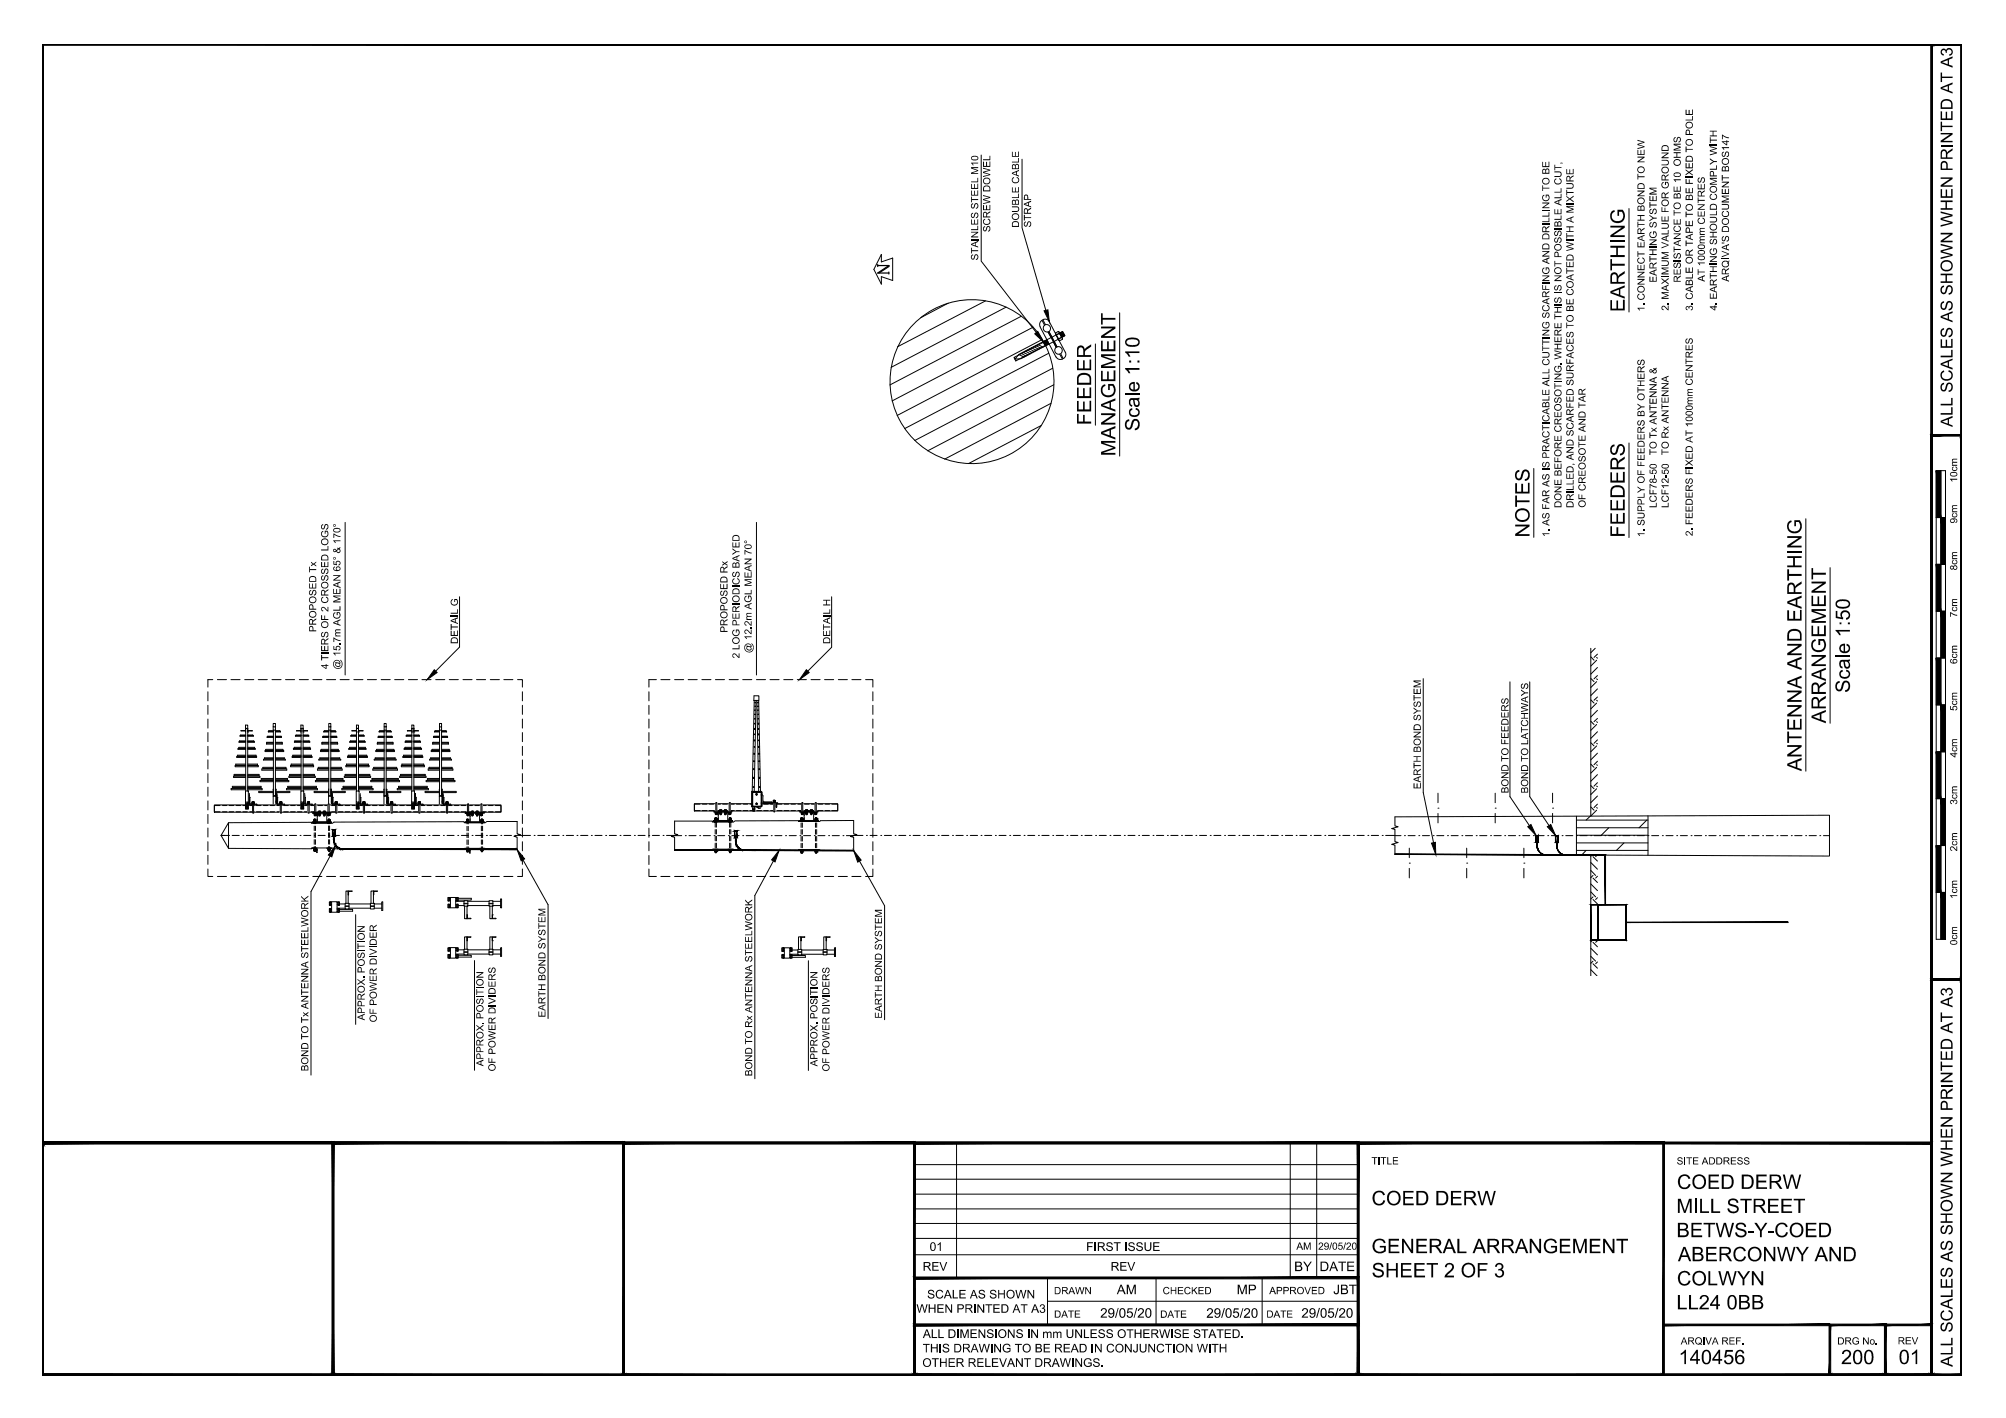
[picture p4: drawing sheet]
<svg xmlns="http://www.w3.org/2000/svg" width="420mm" height="297mm" viewBox="0 0 420 297" stroke-linecap="round" stroke-linejoin="round" font-family="sans-serif">
<defs><g id="words">
<g font-size="4.2">
<text x="340.3" y="65.4" transform="rotate(-90 340.3 65.4)">EARTHING</text>
<text x="228.5" y="89.1" transform="rotate(-90 228.5 89.1)">FEEDER</text>
<text x="233.6" y="95.5" transform="rotate(-90 233.6 95.5)">MANAGEMENT</text>
<text x="238.7" y="90.3" transform="rotate(-90 238.7 90.3)">Scale 1:10</text>
<text x="320.4" y="112.6" transform="rotate(-90 320.4 112.6)">NOTES</text>
<text x="340.3" y="112.6" transform="rotate(-90 340.3 112.6)">FEEDERS</text>
<text x="387.5" y="145.2" transform="rotate(-90 387.5 145.2)">Scale 1:50</text>
<text x="382.4" y="151.5" transform="rotate(-90 382.4 151.5)">ARRANGEMENT</text>
<text x="377.3" y="161.5" transform="rotate(-90 377.3 161.5)">ANTENNA AND EARTHING</text>
<text x="351.2" y="249">COED DERW</text>
<text x="287.3" y="252.5">COED DERW</text>
<text x="351.1" y="254.1">MILL STREET</text>
<text x="287.3" y="262.5">GENERAL ARRANGEMENT</text>
<text x="351.1" y="259.2">BETWS-Y-COED</text>
<text x="287.3" y="267.6">SHEET 2 OF 3</text>
<text x="351.2" y="269.2">COLWYN</text>
<text x="351.4" y="264.2">ABERCONWY AND</text>
<text x="351.1" y="274.3">LL24 0BB</text>
<text x="351.6" y="285.7">140456</text>
<text x="385.6" y="285.7">200</text>
<text x="397.7" y="285.7">01</text>
</g>
<g font-size="3.5">
<text x="409" y="89.5" transform="rotate(-90 409 89.5)">ALL SCALES AS SHOWN WHEN PRINTED AT A3</text>
<text x="409" y="286.3" transform="rotate(-90 409 286.3)">ALL SCALES AS SHOWN WHEN PRINTED AT A3</text>
</g>
<g font-size="2.8">
<text x="271" y="266.3">BY</text>
<text x="276.4" y="266.3">DATE</text>
<text x="233.9" y="271.1">AM</text>
<text x="259" y="271.1">MP</text>
<text x="279.3" y="271.1">JBT</text>
<text x="230.4" y="276">29/05/20</text>
<text x="252.7" y="276.1">29/05/20</text>
<text x="272.6" y="276">29/05/20</text>
</g>
<g font-size="2.5">
<text x="194.7" y="262">01</text>
<text x="227.5" y="262">FIRST ISSUE</text>
<text x="193.2" y="266.2">REV</text>
<text x="232.6" y="266.2">REV</text>
<text x="192" y="275">WHEN PRINTED AT A3</text>
<text x="194.2" y="272">SCALE AS SHOWN</text>
<text x="193.3" y="280.3">ALL DIMENSIONS IN mm UNLESS OTHERWISE STATED.</text>
<text x="193.2" y="286.3">OTHER RELEVANT DRAWINGS.</text>
<text x="193.2" y="283.3">THIS DRAWING TO BE READ IN CONJUNCTION WITH</text>
</g>
<g font-size="2.1">
<text x="213.4" y="47.7" transform="rotate(-90 213.4 47.7)">DOUBLE CABLE</text>
<text x="216" y="47.6" transform="rotate(-90 216 47.6)">STRAP</text>
<text x="207.4" y="48.6" transform="rotate(-90 207.4 48.6)">SCREW DOWEL</text>
<text x="204.9" y="54.5" transform="rotate(-90 204.9 54.5)">STAINLES STEEL M10</text>
<text x="347" y="59.2" transform="rotate(-90 347 59.2)">EARTHING SYSTEM</text>
<text x="352" y="59.2" transform="rotate(-90 352 59.2)">RESISTANCE TO BE 10 OHMS</text>
<text x="357.1" y="59" transform="rotate(-90 357.1 59)">AT 1000mm CENTRES</text>
<text x="362.1" y="59" transform="rotate(-90 362.1 59)">ARQIVA'S DOCUMENT BOS147</text>
<text x="344.5" y="65.2" transform="rotate(-90 344.5 65.2)">1. CONNECT EARTH BOND TO NEW</text>
<text x="349.5" y="65.1" transform="rotate(-90 349.5 65.1)">2. MAXIMUM VALUE FOR GROUND</text>
<text x="354.6" y="65.1" transform="rotate(-90 354.6 65.1)">3. CABLE OR TAPE TO BE FIXED TO POLE</text>
<text x="359.6" y="65.1" transform="rotate(-90 359.6 65.1)">4. EARTHING SHOULD COMPLY WITH</text>
<text x="347" y="95.3" transform="rotate(-90 347 95.3)">TO Tx ANTENNA &amp;</text>
<text x="349.5" y="95.3" transform="rotate(-90 349.5 95.3)">TO Rx ANTENNA</text>
<text x="409.9" y="101.1" transform="rotate(-90 409.9 101.1)">10cm</text>
<text x="327.1" y="106.4" transform="rotate(-90 327.1 106.4)">DONE BEFORE CREOSOTING. WHERE THIS IS NOT POSSIBLE ALL CUT,</text>
<text x="329.6" y="106.4" transform="rotate(-90 329.6 106.4)">DRILLED, AND SCARFED SURFACES TO BE COATED WITH A MIXTURE</text>
<text x="332.1" y="106.3" transform="rotate(-90 332.1 106.3)">OF CREOSOTE AND TAR</text>
<text x="347" y="106.4" transform="rotate(-90 347 106.4)">LCF78-50</text>
<text x="349.5" y="106.4" transform="rotate(-90 349.5 106.4)">LCF12-50</text>
<text x="324.5" y="112.5" transform="rotate(-90 324.5 112.5)">1. AS FAR AS IS PRACTICABLE ALL CUTTING SCARFING AND DRILLING TO BE</text>
<text x="344.5" y="112.5" transform="rotate(-90 344.5 112.5)">1. SUPPLY OF FEEDERS BY OTHERS</text>
<text x="354.5" y="112.3" transform="rotate(-90 354.5 112.3)">2. FEEDERS FIXED AT 1000mm CENTRES</text>
<text x="409.9" y="109.6" transform="rotate(-90 409.9 109.6)">9cm</text>
<text x="409.9" y="119.5" transform="rotate(-90 409.9 119.5)">8cm</text>
<text x="409.9" y="129.3" transform="rotate(-90 409.9 129.3)">7cm</text>
<text x="66.2" y="132.4" transform="rotate(-90 66.2 132.4)">PROPOSED Tx</text>
<text x="95.9" y="134.9" transform="rotate(-90 95.9 134.9)">DETAIL G</text>
<text x="152.4" y="132.5" transform="rotate(-90 152.4 132.5)">PROPOSED Rx</text>
<text x="154.9" y="137.9" transform="rotate(-90 154.9 137.9)">2 LOG PERIODICS BAYED</text>
<text x="157.4" y="136.8" transform="rotate(-90 157.4 136.8)">@ 12.2m AGL MEAN 70°</text>
<text x="173.9" y="134.9" transform="rotate(-90 173.9 134.9)">DETAIL H</text>
<text x="68.8" y="140.2" transform="rotate(-90 68.8 140.2)">4 TIERS OF 2 CROSSED LOGS</text>
<text x="71.3" y="140.3" transform="rotate(-90 71.3 140.3)">@ 15.7m AGL MEAN 65° &amp; 170°</text>
<text x="409.9" y="139.1" transform="rotate(-90 409.9 139.1)">6cm</text>
<text x="409.9" y="148.9" transform="rotate(-90 409.9 148.9)">5cm</text>
<text x="409.9" y="158.7" transform="rotate(-90 409.9 158.7)">4cm</text>
<text x="297.6" y="165.3" transform="rotate(-90 297.6 165.3)">EARTH BOND SYSTEM</text>
<text x="316" y="166.2" transform="rotate(-90 316 166.2)">BOND TO FEEDERS</text>
<text x="320.1" y="166.2" transform="rotate(-90 320.1 166.2)">BOND TO LATCHWAYS</text>
<text x="409.9" y="168.6" transform="rotate(-90 409.9 168.6)">3cm</text>
<text x="409.9" y="178.4" transform="rotate(-90 409.9 178.4)">2cm</text>
<text x="409.9" y="188.3" transform="rotate(-90 409.9 188.3)">1cm</text>
<text x="409.9" y="198" transform="rotate(-90 409.9 198)">0cm</text>
<text x="76.4" y="213.7" transform="rotate(-90 76.4 213.7)">APPROX. POSITION</text>
<text x="78.9" y="214.2" transform="rotate(-90 78.9 214.2)">OF POWER DIVIDER</text>
<text x="114.2" y="213.1" transform="rotate(-90 114.2 213.1)">EARTH BOND SYSTEM</text>
<text x="184.7" y="213.4" transform="rotate(-90 184.7 213.4)">EARTH BOND SYSTEM</text>
<text x="64.6" y="224.4" transform="rotate(-90 64.6 224.4)">BOND TO Tx ANTENNA STEELWORK</text>
<text x="101.2" y="223.4" transform="rotate(-90 101.2 223.4)">APPROX. POSITION</text>
<text x="103.8" y="224.4" transform="rotate(-90 103.8 224.4)">OF POWER DIVIDERS</text>
<text x="157.6" y="225.4" transform="rotate(-90 157.6 225.4)">BOND TO Rx ANTENNA STEELWORK</text>
<text x="171.2" y="223.4" transform="rotate(-90 171.2 223.4)">APPROX. POSITION</text>
<text x="173.7" y="224.5" transform="rotate(-90 173.7 224.5)">OF POWER DIVIDERS</text>
<text x="287.3" y="243.9">TITLE</text>
<text x="351.2" y="243.9">SITE ADDRESS</text>
<text x="271.6" y="261.8">AM</text>
<text x="276.1" y="261.8">29/05/20</text>
<text x="220.8" y="271.1">DRAWN</text>
<text x="243.5" y="271.1">CHECKED</text>
<text x="265.9" y="271.1">APPROVED</text>
<text x="220.8" y="276">DATE</text>
<text x="243" y="276.1">DATE</text>
<text x="265.2" y="276">DATE</text>
<text x="352" y="281.6">ARQIVA REF.</text>
<text x="384.8" y="281.6">DRG No.</text>
<text x="397.5" y="281.6">REV</text>
</g>
</g></defs>
<!-- layer: PROPOSED OTHER USER 1 -->
<g fill="none" stroke="#000" stroke-width=".21">
<path d="M217.8 68.5l1.5 2.7M218.3 67.1l.5 1.1M218.3 67.1a.99 .99 0 0 0-.4 1.3M218.4 67l.6 1a.83 .83 0 0 1 .9 .4 .83 .83 0 0 1-.2 1.1M218.5 67a.99 .99 0 0 1 1.3 .4M218.8 68.1a.83 .83 0 0 0-.2 1 .83 .83 0 0 0 1 .4M219.3 71.2l-5.9 3.1-.8 .9 1.3-.1 5.8-3M219.3 71.2l1.9 3.6M219.5 69.6l.7 1.1M219.7 69.5l.6 1.1M219.8 67.4l1.4 2.7M220.3 70.6l-.1 .1"/>
<path d="M220.3 70.6l1.1 2.1-.6-1.2-.2 .1 .6 1.2-1-2.1M221.1 69.8l.5-.4 .2 .1 .7 1.6-.7 .2zM221.1 69.7l.2 .4M221.2 74.8a.99 .99 0 0 0 1.3 .4M221.2 70.1l1.4-.7 .4 .9-1.3 .7M221.2 70.2l1.9 3.6a.99 .99 0 0 1-.4 1.3M221.2 72.7a.83 .83 0 0 0-.2 1.1 .83 .83 0 0 0 1 .4M221.3 70.1l.4 .9M221.4 72.6a.83 .83 0 0 1 1 .4 .83 .83 0 0 1-.2 1.1M221.7 69.4l.2 .4M221.7 71l.2 .4M221.9 69.9l-.6 .2"/>
<path d="M221.9 69.8l.4 .9M221.9 74.2l.6 1M222.2 74.1l.5 1M222.3 70.7l.2 .4M222.3 70.7l-.6 .3M65.4 168.5l-1.6 .1M69.6 167h.1M82.8 168.4v.2"/>
</g>
<!-- layer: TEXT AND DIMENSIONS -->
<g fill="none" stroke="#000" stroke-width=".21">
<path d="M205.5 32.5v22.2l11.6 15M214.1 33.4v14.3l5 17.3M341.2 43.7v21.7M198.6 63.5l-5.7 3M206.4 63l-18.4 9.6M210.7 64.3l-24.1 12.7M213.4 74.3l1.1 .5M213.9 74l1 .6M213.9 66.3l-27.5 14.3M214.3 73.8l1.1 .5M214.7 73.5l1.1 .6M215.2 73.3l1 .6"/>
<path d="M215.6 73.1l1.1 .6M216.1 72.9l1 .5M216.4 68.5l-29.6 15.5M216.5 72.6l1.1 .6M216.9 72.4l1.1 .5M217.4 72.2l1.1 .5M218.3 71.1l-30.4 15.9M218.4 71.6l.6 .9M218.5 71.6l.6 .8M218.6 71.5a17.2 17.2 0 0 0-29.6-.6 17.2 17.2 0 0 0 13.7 26.2 17.2 17.2 0 0 0 16.3-24.7M218.6 71.7l-6.2 3.2 .4 .7 6.1-3.3M218.6 71.5l.5 .9"/>
<path d="M218.7 71.5l.5 .8M218.8 71.4l.5 .9M218.8 71.4l.6 .8M218.9 71.3l.6 .9M219 71.3l.6 .8M219.1 71.2l.6 .9M219.2 71.2l.3 .5M219.7 74l-30.2 15.8M220.2 70.7l.6 .8M220.3 70.7l.3 .4M220.5 77.1l-28.9 15.2M221.5 70.7l.2 .3"/>
<path d="M221.9 69.8l.5 .9M222 69.8l.5 .8M222.1 69.7l.5 .9M222.2 69.7l.5 .8M222.2 69.6l.6 .9M222.3 69.6l.6 .8M222.4 69.6l.6 .8M222.5 69.5l.5 .8M229.4 72.1v17M234.5 65.5v30M218 89.2l-15.2 7.9M220.1 84.5l-22.2 11.7"/>
<path d="M220.7 80.6l-26.4 13.8M321.3 98.1v14.5M341.2 92.8v19.8M72.3 109.4v32M158.4 109.4v32M378.2 108.7v52.8M383.3 118.9v32.6M96.3 125v10.6l-5 5M174.2 125v10.6l-5 5M333.2 135.8v35.2l1.2-1.3M333.2 137.6l.7 .7M334.1 135.8l-.9 .9"/>
<path d="M334.4 137.7l.2 .2M334.4 138.3l-1.2 1.2M334.6 139.8l-1.4 1.4M334.6 137l-.7 .7M43.5 144.9v1.9M43.5 147.7v1.9M43.5 150.6v1.9M43.5 153.5v1.9M43.5 156.3v1.9M43.5 159.2v1.9M44.6 142.4h-1.1v1.5M45.5 142.4h1.9"/>
<path d="M48.4 142.4h1.9M51.3 142.4h1.9M54.1 142.4h1.9M57 142.4h1.9M59.8 142.4h1.9M62.7 142.4h1.9M65.5 142.4h1.9M68.4 142.4h1.9M71.2 142.4h1.9M74.1 142.4h1.9M76.9 142.4h2M79.8 142.4h1.9"/>
<path d="M82.7 142.4h1.9M85.5 142.4h1.9M88.4 142.4h1.9M91.3 142.4h1.9M94.1 142.4h1.9M97 142.4h1.9M99.8 142.4h1.9M102.7 142.4h1.9M105.5 142.4h1.9M108.4 142.4h1v1.5M109.4 144.9v1.9M109.4 147.7v1.9"/>
<path d="M109.4 150.6v1.9M109.4 153.5v1.9M109.4 156.3v1.9M109.4 159.2v1.9M135.9 144.9v1.9M135.9 147.7v1.9M135.9 150.6v1.9M135.9 153.5v1.9M135.9 156.3v1.9M135.9 159.2v1.9M137.5 142.4h-1.6v1.5M138.4 142.4h1.9"/>
<path d="M141.3 142.4h1.9M144.1 142.4h1.9M147 142.4h1.9M149.8 142.4h2M152.7 142.4h1.9M155.6 142.4h1.9M158.4 142.4h1.9M161.3 142.4h1.9M164.2 142.4h1.9M167 142.4h1.9M169.9 142.4h1.9M172.7 142.4h1.9"/>
<path d="M175.6 142.4h1.9M178.4 142.4h1.9M181.3 142.4h1.5v1.5M182.8 144.9v1.9M182.8 147.7v1.9M182.8 150.6v1.9M182.8 153.5v1.9M182.8 156.3v1.9M182.8 159.2v1.9M298.1 142.2v23.8l2.2 10.5M316.3 142.8v24.1l4 6M320.4 142.8v24.1l4.1 6.1"/>
<path d="M333.2 142.1l.7 .7M333.2 146.6l.7 .7M333.2 151.1l.7 .7M333.2 155.6l.7 .7M334.4 142.2l.2 .2M334.4 146.7l.2 .2M334.4 151.2l.2 .1M334.4 155.7l.2 .1M334.4 142.8l-1.2 1.2M334.4 147.3l-1.2 1.2M334.4 151.8l-1.2 1.2M334.4 156.3l-1.2 1.2"/>
<path d="M334.6 144.3l-1.4 1.4M334.6 148.8l-1.4 1.4M334.6 153.3l-1.4 1.4M334.6 157.8l-1.4 1.4M334.6 141.5l-.7 .7M334.6 146l-.7 .7M334.6 150.5l-.7 .7M334.6 155l-.7 .7M334.6 159.5l-.7 .7M43.5 162.1v1.9M43.5 164.9v1.9M43.5 167.8v1.9"/>
<path d="M43.5 170.6v1.9M43.5 173.4v1.9M43.5 176.3v1.9M43.5 179.2v1.9M44.9 168.6h60v1.5h-60zM52 166.2h.2v2.1h-.2zM52.4 167.1v1.2M52.4 167.1l-.2-.1v1.6l1.6-.1M52.4 168.3l.1 .1h1.2M52.8 168.4h.4zM52.8 168.2h.4M52.8 168h.4v.4h-.4z"/>
<path d="M52.8 168.2h.1M52.8 168.4h.4M52.8 168h.1M52.9 170.3v-2.4h.2v2.4M52.9 168v.6M52.9 168h.3M52.9 170.2l.2 .1 .1-.1M53.1 168.4h.1M53.1 168.2h.1M53.1 168h.1M53.2 168.4v.2M53.2 168.2h-.4"/>
<path d="M53.8 168.4v.1M57.8 166.2h.2v2.1h-.2zM58.6 168.4h.4zM58.6 168.2h.4M58.6 168h.4v.4h-.4zM58.6 168.4h.4M58.6 168h.1M58.7 168.4v.2M58.7 170.3v-2.4h.2v2.4M58.7 168v.4M58.7 168h.3M58.7 170.2l.2 .1 .1-.1"/>
<path d="M58.9 168.4h.1M58.9 168.2h.1M58.9 168h.1M59 168.4v.2M59 168.2h-.4M59 168.2h.1M59.5 168.4h-1.3v-1.3l-.2-.1v1.6l1.6-.1M59.6 168.4v.1M63.6 166.2h.2v2.1h-.2zM64 167.1v1.2M64 168.3l.1 .1 1.3 .1M64 167.1l-.2-.1v1.6"/>
<path d="M64.4 168.4h.4zM64.4 168.2h.4M64.4 168h.4v.4h-.4zM64.4 168.2h.1M64.4 168.4h.4M64.4 168h.1M64.5 170.3v-2.4h.3v2.4M64.5 168v.4M64.5 168h.3M64.5 170.2l.2 .1 .1-.1M64.7 168v.4h.1M64.7 168.2h.1"/>
<path d="M64.7 168h.1M64.8 168.2h-.4M65.4 172.1h4v.2h-4zM65.5 170.1h3.8v.2h-3.8zM65.5 177.7l.7 .1-.1 .3h-.4M65.5 177.7l-.1-.1h1v1M65.7 172.1h.5zM65.7 172.4l.5 .1zM65.7 172.3l.5 .1zM65.7 177.9h.5M65.7 172.1h.1M65.7 171.9h.1"/>
<path d="M65.7 171.7h.1M65.7 178.1v-.3h.6l.1 .8M65.7 171.9h.4M65.7 171.9v.2M65.7 171.9h.5M65.7 172.1h.5M65.7 171.7h.5M65.7 177.9h.2zM65.7 178.1h.2M65.8 170.3l.5 .1zM65.8 172.1v.2M65.8 171.6h.3v.1h-.3z"/>
<path d="M65.8 178.1h.3v.3h-.3zM65.8 170.4v.2M65.8 171.7v.4M65.8 177.8v.3M65.8 178.4h.3M65.8 170.4h.4M65.8 170.6h.1M65.8 170.8h.4M65.8 170.5h.5M65.8 170.6h.5M65.9 178.1h.2M65.9 177.9h.2"/>
<path d="M65.9 170.6l-.1 .2M65.9 170.6h.3M65.9 168.5v2.4h.3v-2.4M65.9 168.5l.1-.1 .2 .1M66 171.7v.4M66 177.8v.3M66.1 172.1v.2M66.1 177.9h.1zM66.1 178.1h.1M66.1 171.9l.1 .2h-.5M66.1 171.7h-.4v.2M66.1 171.7h.1"/>
<path d="M66.2 171.7l-.1 .2M66.2 170.4v.4M66.2 170.4h-.4M66.2 170.4h.1M66.2 170.8h.1M66.2 170.6h.1M66.4 170.3v1.8M66.7 170.5h.5zM66.7 170.5h.5h-.5M66.7 170.1h.5h-.5M66.7 170.5v.2M66.7 170.7h.5"/>
<path d="M66.7 170.5h.4M66.8 170.1l-.1 .4h.4M66.8 169.9h.3h-.4M66.9 170.5h.1M67 170.7v.2h-.2v-.2h.3M67 170v.9h-.2M67.1 170l.1 .1h-.5v-.1h.1v.9M67.1 170.5h.1M67.2 170.5v.2M67.7 170.5h.5h-.5M67.7 170.1h.5h-.5M67.7 170.5h.4z"/>
<path d="M67.7 170.7h.1M67.8 169.9h.3M67.8 170.5h.3M67.8 170.9h.3M67.8 170.5l-.1 .2M67.8 170.7h.4M67.8 170.1v.4h.4M67.8 170.7v.2M67.9 170.5h.1M68 170.1v.4M68 170.7v.2M68.1 170.5v.2h-.3"/>
<path d="M68.2 170h-.1v.9h-.3v-.9h-.1v.1h.4v-.1M68.4 177.6l1 .1zM68.4 170.3v1.8M68.6 170.3l.5 .1zM68.6 170.4h.4M68.6 170.8h.4M68.6 170.4v.4M68.6 170.4h.1M68.6 170.8h.1M68.7 172.4l.5 .1zM68.7 172.3l.5 .1zM68.7 171.9h.4"/>
<path d="M68.7 172.1h.5zM68.7 168.5v2.4h.2v-2.4M68.7 177.7h.5v.4h-.5zM68.7 177.9h.1M68.7 170.4h.2M68.7 170.8h.2M68.7 170.4v.4M68.7 168.5l.1-.1 .1 .1M68.7 177.9h.2M68.7 172.1h.4M68.7 171.7h.4M68.7 177.9h.4"/>
<path d="M68.7 178.1h.4M68.8 172.1v.2M68.8 177.6v.1M68.8 171.6h.2v.1h-.2zM68.8 178.1h.2v.2h-.2zM68.8 171.7v.4M68.8 177.7v.4M68.9 170.4v.4M69 170.4h.1M69 170.8h.1M69 177.7v.4h.2M69 170.6h.1"/>
<path d="M69 170.4v.4M69 177.9h.2h-.5M69 171.9h.2h-.5M69 171.9h.1M69 177.7h.2M69.1 170.5l-.4 .1M69.1 170.6h-.5h.4M69.1 172.1v.2M69.1 177.6v.1M69.1 177.7h-.4M69.2 171.7h-.2v.4h.2M69.2 171.7h-.5v.4h.5"/>
<path d="M69.2 171.7v.4M69.2 179.3l-4.1 7.5v38.4M69.4 166.2h.2v2.1h-.2zM69.6 167v1.6h1.6v-.2h-1.3M69.7 167l.1 .1M69.8 167.1v1.2M69.8 168.3l.1 .1M70.2 168.4h.5zM70.2 168.2h.4M70.2 168h.4v.4h-.4zM70.2 168.2h.1M70.2 168.4h.1"/>
<path d="M70.2 168h.1M70.3 168.4v.2M70.3 170.3v-2.4h.3v2.4M70.3 170.2l.1 .1 .2-.1M70.5 168h.1M70.6 168h-.3v.4M70.6 168.4h-.3M75.2 166.2h.2v2.1h-.2zM75.4 167l.2 .1v1.3h1.4v.2h-1.6zM76 168.4h.5zM76 168.2h.4M76 168h.4v.4h-.4z"/>
<path d="M76 168.2h.1M76 168.4h.5M76 168.2h.5M76 168h.1M76.1 170.3v-2.4h.3v2.4M76.1 168v.4M76.1 168h.3M76.1 170.2l.1 .1 .2-.1M76.3 168v.4M76.4 168h.1M76.4 168.2h.1M81 166.2h.2v2.1h-.2z"/>
<path d="M81.8 168.4h.5zM81.8 168.2h.4M81.8 168h.4v.4h-.4zM81.8 168.4h.5M81.8 168h.1M81.9 170.3v-2.4h.3v2.4M81.9 168v.4M81.9 168h.3M81.9 170.2l.1 .1 .2-.1M82.1 168v.4M82.2 168h.1M82.7 168.4h-1.3v-1.3l-.2-.1v1.6h1.6"/>
<path d="M86.8 166.2h.2v2.1h-.2zM87 167l.2 .1v1.3h1.4v.2h-1.6zM87.6 168.4h.5zM87.6 168h.4v.4h-.4zM87.6 168.2h.1M87.6 168.4h.5M87.6 168.2h.5M87.6 168h.1M87.7 170.3v-2.4h.3v2.4M87.7 168v.4M87.7 168h.3M87.7 170.2l.1 .1 .2-.1"/>
<path d="M87.9 168v.4M88 168h.1M88 168.2h-.4M92.6 166.2h.2v2.1h-.2zM92.9 167l-.1 1.6h1.6v-.2h-1.3M92.9 167l.1 1.3 .1 .1M93.4 168.4h.5zM93.4 168.4h.1M93.4 168.2h.1M93.4 168h.1M93.4 168.2h.4M93.4 168h.4v.4h-.4"/>
<path d="M93.4 168v.4M93.4 168.2h.5M93.5 170.3v-2.4h.3v2.4M93.5 170.2l.1 .1 .2-.1M93.8 168h-.3v.4M93.8 168h.1M93.8 168.2h.1M93.9 168.4h-.4M97.4 172.1h4.1v.2h-4.1zM97.4 170.1h4.1v.2h-4.1zM97.4 177.8l1.1-.1v1M97.5 177.7v.1"/>
<path d="M97.5 177.8h.7M97.7 172.1h.5zM97.7 172.1h.1M97.7 171.9h.1M97.7 171.7h.1M97.7 178h.1M97.7 177.8v.2M97.7 172.1h.5M97.7 171.7h.5M97.7 171.7v.4M97.7 178v.2h.5M97.7 178h.4"/>
<path d="M97.7 171.9h.5h-.5M97.7 178.2h.5M97.7 171.9h.4M97.7 177.8h.5M97.7 178h.2zM97.8 170.3l.5 .1zM97.8 171.6h.3v.1h-.3zM97.8 178.2h.3v.2h-.3zM97.8 170.4v.2M97.8 171.7v.4M97.8 177.8v.4M97.8 178.4h.3"/>
<path d="M97.8 170.4h.5M97.8 170.8h.5M97.8 170.6h.1M97.8 170.5l.4 .1M97.8 170.6h.5h-.4M97.8 170.8h.4M97.9 178h.2M97.9 170.6l-.1 .2M97.9 168.5v2.4h.3v-2.4M97.9 170.4v.4M97.9 168.5l.2-.1 .1 .1M98 171.7v.4"/>
<path d="M98 177.8v.4M98.1 178h.1zM98.1 177.8h.1M98.2 170.4v.4M98.2 171.7v.4M98.2 177.8v.4M98.2 170.4h-.4M98.2 170.4h.1M98.2 170.8h.1M98.2 177.8l.2 .1M98.3 170.4v.4M98.3 178v.6"/>
<path d="M98.4 178.6v.1M98.4 178.7h.1M98.5 170.3v1.8M98.7 170v.1h.5v-.1h-.1l-.1 .7M98.7 170.5h.5zM98.7 170.5h.5h-.5M98.7 170.1h.5h-.5M98.7 170.5v.2M98.8 170h.1M98.8 170.5h.3M98.8 169.9h.3M98.8 170.7h.3"/>
<path d="M98.8 170.7v.2h.2v-.2M98.8 170.1v.4v-.4M98.8 170v.1M98.9 169.9h.2M98.9 170.5h.1M99.1 170.7h.1M99.1 170.7h-.3M99.2 170.5h-.4v.2M99.2 170.5v.2M99.7 170.5h.5h-.5M99.7 170.1h.5h-.5M99.7 170v.1h.4l.1-.2-.1 1h-.3"/>
<path d="M99.7 170.5h.4zM99.7 170.5v.2M99.7 170h.1M99.7 170.7h.5M99.8 169.9h.3M99.8 170.7h.3M99.8 170v.9h.3v-.2M99.8 170.5h-.1h.4M99.9 170.1v.4M99.9 170.7v.2M99.9 170.5h.1M100.1 170.5v.2"/>
<path d="M100.2 170.5h-.4M100.4 177.7l1.1 .1zM100.4 170.3v1.8M100.6 170.6h.2M100.6 170.3l.5 .1zM100.6 170.6h.5M100.6 170.4h.5M100.6 170.4v.4h.5M100.7 170.4h.1M100.7 170.5h.1M100.7 170.8h.1M100.7 172.1h.5z"/>
<path d="M100.7 170.4h.3M100.7 170.5l.3 .1M100.7 170.6h.4M100.7 170.8h.3M100.7 168.5l.1-.1 .2 .1M100.7 172.1h.1M100.7 171.9h.1M100.7 171.7h.1M100.7 178v-.2h.5v.4h-.5v-.2M100.7 178.2h.1M100.7 177.8h.1M100.7 178h.1"/>
<path d="M100.7 168.5v2.4h.3v-2.4M100.7 171.7h.5v.4h-.5M100.7 171.9h.5M100.7 171.7v.4M100.7 178h.5M100.7 172.1h.5M100.7 171.7h.4M100.7 177.8h.2M100.7 178.2h.2M100.8 177.7v.5M100.8 171.6h.3v.1h-.3zM100.8 178.2h.3v.2h-.3z"/>
<path d="M100.8 171.7v.6M100.8 178.4h.3M100.9 177.8h.2M101 170.4v.4M101 170.4h.1M101 170.8h.1M101 171.7l.1 .6M101.1 177.7v.5h-.2M101.1 170.4v.4M101.1 171.7h.1M101.1 177.8h.1M101.1 178.2h.1"/>
<path d="M101.2 171.9h-.1M101.2 178h-.1M108.3 172.1v2.6l.7 .1-1.4 .4 .7 .2v2.6M109.4 162.1v1.9M109.4 164.9v1.9M109.4 167.8v1.9M109.4 170.6v1.9M109.4 173.4v1.9M109.4 176.3v1.9M109.4 179.2v1.9M135.9 162.1v1.9M135.9 164.9v1.9"/>
<path d="M135.9 167.8v1.9M135.9 170.6v1.9M135.9 173.5v1.9M135.9 176.3v1.9M135.9 179.2v1.9M141.3 172v2.7l.7 .1-1.4 .4 .7 .2v2.7M145.4 168.4h30.1v1.5h-30.1zM149.4 171.9h4v.2h-4zM149.4 177.9h1v.1h-1zM149.5 169.9h3.8v.2h-3.8zM149.7 171.8l.5 .1zM149.7 172.2h.5z"/>
<path d="M149.7 172.1l.5 .1zM149.7 178.4h.4M149.7 171.5v.3h.4M149.7 171.7h.4M149.7 171.5h.4M149.7 171.6l.1 .1M149.7 171.6h.5M149.7 171.8h.5M149.7 178h.5M149.7 178.2h.1M149.8 178.2h-.1M149.8 171.3h.3v.2h-.3z"/>
<path d="M149.8 178.4h.3v.2h-.3zM149.8 170.1v.2h.5h-.2M149.8 170.1h.5zM149.8 178.6h.3M149.8 171.5v.6M149.8 177.9v.5M149.8 170.1h.5M149.8 170.5h.2M149.9 168.2l.1-.1 .1 .1M149.9 168.2v2.4h.2v-2.4M150 170.5h.2M150.1 171.5v.6"/>
<path d="M150.1 177.9v.5M150.1 171.4h-.4M150.1 178.2h.1M150.1 171.4h.1M150.1 178.4h.1M150.1 171.7h.1M150.1 171.8h.1M150.1 171.5h.1M150.1 178.2h-.4h.5M150.1 178h.1M150.1 178h-.4v.4M150.1 171.5v.3"/>
<path d="M150.1 178v.4M150.2 170.1h-.4M150.2 170.3h-.4v.2h.5M150.2 170.3h-.4M150.2 170.3h-.1M150.3 170.1h-.2v.4h.2M150.3 170.1v.4M150.4 170.1v1.8M150.7 169.7v.1h.5v-.2l-.5 .1h.4M150.7 170.2h.5h-.5M150.7 169.8l.5 .1zM150.7 170.3v.1"/>
<path d="M150.8 170.4h.3M150.8 169.9v.3v-.3M150.8 169.7v.1M150.8 170.3v.1M150.9 170.2h.1M151 169.7v.9M151.1 170.4v.2h-.3v-.2v.2h.3M151.1 169.9v.3M151.1 170.3h.1M151.1 170.2l-.4 .1h.4M151.2 170.3v.1h-.5M151.2 170.2h-.5h.5"/>
<path d="M151.7 170.3v.1h.2h.2l.1-.1M151.7 170.2h.5h-.5M151.7 169.8l.5 .1zM151.7 170.3h.1M151.7 169.6h.4l.1 .2h-.5zM151.8 169.7h.3M151.8 170.4h.3M151.8 170.2h.3M151.8 170.4v.2h.2v-.2M151.8 169.9v.3M151.8 169.7v.9M151.9 170.2h.1"/>
<path d="M152 169.7v.9h-.2M152.2 170.3h-.4M152.2 170.2h-.5h.5M152.4 177.9h1v.1h-1zM152.4 170.1v1.8M152.6 170.1h.5zM152.6 170.1h.5v.4h-.5zM152.6 170.3h.5M152.6 170.1h.5M152.6 170.5h.2M152.7 171.8l.5 .1zM152.7 172.2h.5z"/>
<path d="M152.7 172.1l.5 .1zM152.7 171.8h.1M152.7 171.7h.1M152.7 171.5h.1M152.7 178h.4v.2h-.4zM152.7 178.4h.1M152.7 178.2h.1M152.7 178h.1M152.7 178.2v.2h.4M152.7 168.2v2.4h.2v-2.4M152.7 178.2h.4v.2M152.7 171.5v.3"/>
<path d="M152.7 171.7h.4M152.7 171.5h.4M152.7 178.2h.5M152.7 171.8h.5M152.7 171.6h.5M152.7 178h.5M152.7 178.4h.5M152.8 170.5h.2M152.8 168.2l.1-.1 .1 .1M152.8 171.3h.3v.2h-.3zM152.8 178.4h.3v.2h-.3zM152.8 171.5v.6"/>
<path d="M152.8 177.9v.5M152.9 170.1v.4M153 170.3h-.4M153 170.3h.1M153 170.5h.1M153 178v.4M153.1 171.5v.6M153.1 177.9v.1M153.1 171.4h-.4M153.1 178.2h.1M153.1 171.4h.1M153.1 171.5v.3h-.4"/>
<path d="M153.1 171.6v.1M157.6 165.9v3v-3h2v3h-2h1.9v-3zM158.4 168.1h4.5v.3h-4.5zM158.6 168.4h.2v.7h-.2zM159.7 166.7l-.1 1.4h2.1l-.1-.1h-1.6l-.2-.2M159.7 166.6l.1 .1M159.8 166.8v1M162 168.1h.4zM162 168.1h.4M162 168.1h.3M162 167.9h.3M162.1 170v-2.4h.2v2.4"/>
<path d="M162.1 170l.1 .1 .1-.1M162.3 167.9h.1h-.4v.2M162.3 167.9h.1M162.3 167.7h-.3M162.4 167.7h-.1v.4h.1M162.4 167.7h-.4v.2h.3M162.4 167.7v.4M162.5 168.4h.2v.7h-.2zM167.4 171.9h4v.2h-4zM167.4 178h1v.1h-1zM167.5 169.9h3.9v.2h-3.9zM167.7 171.8l.5 .1z"/>
<path d="M167.7 178.1h.4M167.7 178.5h.4M167.7 171.5v.3h.4M167.7 171.7h.4M167.7 171.5h.4M167.7 178.1v.4M167.7 171.6l.1 .1M167.7 171.6h.5M167.7 171.8h.5M167.7 171.4h.1M167.7 178.1h.1M167.8 178.3h.4"/>
<path d="M167.8 171.3h.2v.2h-.2zM167.8 178.5h.2v.2h-.2zM167.8 170.1h.5zM167.8 178.7h.2M167.8 171.9v.2M167.8 178v.1M167.8 178.4h.3M167.8 171.4h.3M167.8 178.1h.3M167.8 178.1v.4h-.1M167.8 170.1h.1M167.8 170.3h.1"/>
<path d="M167.8 170.3v.2M167.8 170.5h.1M167.8 170.1h.5v.4h-.5M167.8 170.3h.5M167.8 170.1v.2M167.8 171.5v.3M167.8 170.1h.5M167.8 170.5h.2M167.9 168.2v2.4h.2v-2.4M168 170.5h.2M168 168.2l.1-.1 .1 .1M168 178.1l.1 .4h.1"/>
<path d="M168 171.5v.3M168.1 171.4h.1M168.1 178.1h.1M168.1 171.9v.2M168.1 178v.1M168.1 171.7h.1M168.1 171.8h.1M168.1 171.5h.1M168.1 178.3h.1M168.1 178.5h.1M168.1 170.1v.4M168.1 171.5v.3"/>
<path d="M168.1 178.1v.4M168.2 178.2h-.5l.4 .1M168.2 170.5h.1M168.4 170.1v1.8M168.7 170.2h.5h-.5M168.7 169.8l.5 .1zM168.7 170.3l.1 .1M168.7 170.3h.5M168.8 170.4h.3M168.8 170.2h.3M168.8 170.4v.2h.3v-.2M168.8 170.6h.3"/>
<path d="M168.8 169.7v.7M168.8 169.7l-.1 .1h.4v-.1h-.3M168.8 169.7h.3M168.9 169.9v.3M168.9 170.4v.2M168.9 170.2h.1M169 169.9v.3M169 170.4v.2M169.1 169.7v.7M169.1 169.7h.1M169.1 170.4h.1M169.1 170.2h-.4h.4"/>
<path d="M169.1 170.3v.1M169.7 169.7v.1h.5v-.2l-.4 .1h.3M169.7 170.2h.5h-.5M169.7 169.8l.5 .1zM169.7 170.3v.1M169.8 170.4h.3M169.8 170.4v.2h.2v-.2M169.8 169.9v.3v-.3M169.8 169.7v.1M169.8 170.3v.1M169.9 170.2h.1M170 169.7v.7"/>
<path d="M170.1 170.2l-.3 .1h.4M170.2 170.3v.1h-.4M170.2 170.2h-.5h.5M170.4 178h1v.1h-1zM170.4 170.1v1.8M170.6 170.1h.5zM170.6 170.1h.1M170.6 170.3h.1M170.6 170.5h.1M170.6 170.5h.5M170.6 170.1h.5M170.6 170.1v.4"/>
<path d="M170.6 170.3h.5zM170.6 170.5h.2M170.7 171.8l.5 .1zM170.7 178.1h.4v.2M170.7 168.2v2.4h.3v-2.4M170.7 178.5h.4M170.7 171.5v.3h.4M170.7 171.7h.4M170.7 171.5h.4M170.7 178.1v.4M170.7 171.6l.1 .1M170.7 171.8h.5"/>
<path d="M170.7 171.6h.5M170.7 171.4h.1M170.7 178.1h.1M170.7 178.5h.1M170.8 170.5h.2M170.8 178.3h.4M170.8 168.2l.1-.1 .1 .1M170.8 171.3h.3v.2h-.3zM170.8 178.5h.3v.2h-.3zM170.8 171.9v.2M170.8 178v.1M170.8 171.4h.3"/>
<path d="M170.8 178.1h.4M170.8 178.5h.3M170.8 171.5v.3M170.8 178.1v.4M170.9 170.1v.4M171 170.5h.1M171 170.3h-.4M171.1 170.1v.4M171.1 171.5v.6M171.1 178v.5M171.1 171.4h.1M171.1 178.5h.1"/>
<path d="M171.1 171.8h.1M171.1 171.7h.1M171.1 171.5h.1M171.1 178.3h.1M171.1 178.1h.1M171.1 171.5v.3M171.1 178.3v.2M171.2 178.2h-.5l.4 .1M178.8 171.9v2.8l.7 .1-1.4 .4 .7 .2v2.8M182.8 162.1v1.9M182.8 164.9v1.9M182.8 167.8v1.9"/>
<path d="M182.8 170.6v1.9M182.8 173.5v1.9M182.8 176.3v1.9M182.8 179.2v1.9M292.2 171.1v1.9l.6 .2-1.3 .4 .7 .1v2.6l.6 .2-1.3 .4 .7 .1v1.9M295.2 177.7v2M301.2 169.3h.1M301.2 166.2v1.9M301.2 170.4v2M307.2 177.7v2M313.2 169.3h.1M313.2 166.2v1.9"/>
<path d="M313.2 170.4v2M319.2 177.7v2M325.2 169.3h.1M325.2 166.2v1.9M325.2 170.4v2M330.2 171.8h15M330.2 173.4h15M330.2 175h15M330.2 176.6h15M330.2 178.1h15M330.2 171v8.1M332.2 178.1l-.9 1"/>
<path d="M333.1 171l-.9 .8M333.2 179.1v25.3M333.2 160.1l.7 .6M333.2 164.5l.7 .7M333.2 169l.7 .7M333.4 179.1l-.2 .3M333.7 179.5l.9 .9M334.4 160.2l.2 .1M334.4 164.7l.2 .1M334.4 169.2l.2 .1M334.4 160.7l-1.2 1.3M334.4 165.2l-1.2 1.3"/>
<path d="M334.5 179.1l-.3 .4M334.6 162.3l-1.4 1.4M334.6 166.8l-1.4 1.3M334.6 164l-.7 .7M334.6 168.4l-.7 .8M337 173.4l-1.6 1.6M340.1 176.6l-1.5 1.5M344.9 171.8l-1.6 1.6M345.2 170.9v8.3M43.5 182v1.6h1.1M45.5 183.6h1.9M48.4 183.6h1.9"/>
<path d="M51.3 183.6h1.9M54.1 183.6h1.9M57 183.6h1.9M59.8 183.6h1.9M62.7 183.6h1.9M65.5 183.6h1.9M68.4 183.6h1.9M71.2 183.6h1.9M74.1 183.6h1.9M74.5 191.6v23M76.9 183.6h2M79.8 183.6h1.9"/>
<path d="M82.7 183.6h1.9M85.5 183.6h1.9M88.4 183.6h1.9M91.3 183.6h1.9M94.1 183.6h1.9M97 183.6h1.9M99.8 183.6h1.9M102.7 183.6h1.9M105.5 183.6h1.9M109.4 182v1.6h-1M109.5 180.1l5.3 9.4v23.9M135.9 182v1.6h1.6"/>
<path d="M138.4 183.6h1.9M141.3 183.6h1.9M144.1 183.6h1.9M147 183.6h1.9M149.8 183.6h2M152.7 183.6h1.9M155.6 183.6h1.9M158.4 183.6h1.9M161.3 183.6h1.9M162 180.3l-3.9 7.3v38.4M164.2 183.6h1.9M167 183.6h1.9"/>
<path d="M169.9 183.6h1.9M172.7 183.6h1.9M175.6 183.6h1.9M178.4 183.6h1.9M180 180.4l5.3 9.3v23.9M182.8 182v1.6h-1.5M295.2 180.8h.1M295.2 181.9v2M307.2 180.8h.1M307.2 181.9v2M319.2 180.8h.1M319.2 181.9v2"/>
<path d="M333.2 186.8l1 1.1M333.2 182.3l1 1.1M333.2 198.6l1.4 1.4M333.2 185.2l1.4 1.4M333.2 180.7l1.4 1.4M333.6 196.9l-.4 .4M333.7 183.4l-.5 .5M333.7 187.9l-.5 .4M333.7 197.4l.9 .9M333.7 188.4l.9 1M333.7 183.9l.9 1M334.6 183.6l-.4 .3"/>
<path d="M334.6 188l-.4 .4M334.6 197l-.4 .4M99.4 201.2v23M169.3 201.3v22.9M333.2 200.3l1 1M333.2 203.1l1.3 1.3M333.7 201.3l-.5 .5M333.7 201.9l.9 .9M334.6 201.5l-.4 .4"/>
<circle cx="158.5" cy="168.4" r=".15"/>
<circle cx="158.5" cy="166.4" r=".15"/>
</g>
<!-- layer: PROPOSED OTHER USER 1 - HIDDEN -->
<g fill="none" stroke="#000" stroke-width=".21">
<path d="M220 70.8l-.7 .4M220.5 71.7l-.8 .4M221.2 70.1l-.7 .5M221.7 71l-.8 .5M46.1 168.7h-1.2v1.4h1.2M46.6 168.7h.9M46.6 170.1h.9M48 168.7h1M48 170.1h1M49.4 168.7h1M49.4 170.1h1M50.9 168.7h.9"/>
<path d="M50.9 170.1h.9M52.3 168.7h.9M52.3 170.1h.9M53.7 168.7h1M53.7 170.1h1M55.1 168.7h1M55.1 170.1h1M56.6 168.7h.9M56.6 170.1h.9M58 168.7h1M58 170.1h1M59.4 168.7h1"/>
<path d="M59.4 170.1h1M60.9 168.7h.9M60.9 170.1h.9M62.3 168.7h.9M62.3 170.1h.9M63.7 168.7h1M63.7 170.1h1M64.5 168.4v.2M64.8 168.4v.2M65.1 168.7h1M65.1 170.1h1M65.8 177.6l.3 .1z"/>
<path d="M65.8 177.3v1.1h.3v-1.1M65.8 172.6v-1h.3v1M65.8 173.1v.9M65.8 174.5v.9M65.8 175.9v1M65.9 170.1v.2M66.1 173.1v.9M66.1 174.5v.9M66.1 175.9v1M66.2 170.1v.2M66.3 178l.1 .3zM66.4 170.5h.8h-.8v.6"/>
<path d="M66.4 171.5v.6M66.6 168.7h.9M66.6 170.1h.9M66.8 170.1v.4M67.1 170.1v.4M67.7 170.5h.7M67.8 170.1v.4M68 168.7h.9M68 170.1h.9M68.1 170.1v.4M68.7 170.1v.2M68.8 177.3v1h.2v-1"/>
<path d="M68.8 172.6v-1h.2v1M68.8 173v1M68.8 174.5v.9M68.8 175.9v.9M69 170.1v.2M69 173v1M69 174.5v.9M69 175.9v.9M69.5 168.7h.9M69.5 170.1h.9M70.9 168.7h.9M70.9 170.1h.9"/>
<path d="M72.3 168.7h1M72.3 170.1h1M73.7 168.7h1M73.7 170.1h1M75.2 168.7h.9M75.2 170.1h.9M76.1 168.4v.2M76.4 168.4v.2M76.6 168.7h.9M76.6 170.1h.9M78 168.7h1M78 170.1h1"/>
<path d="M79.4 168.7h1M79.4 170.1h1M80.9 168.7h.9M80.9 170.1h.9M81.9 168.4v.2M82.2 168.4v.2M82.3 168.7h1M82.3 170.1h1M83.7 168.7h1M83.7 170.1h1M85.2 168.7h.9M85.2 170.1h.9"/>
<path d="M86.6 168.7h.9M86.6 170.1h.9M87.7 168.4v.2M88 168.4v.2M88 168.7h1M88 170.1h1M89.4 168.7h1M89.4 170.1h1M90.9 168.7h.9M90.9 170.1h.9M92.3 168.7h.9M92.3 170.1h.9"/>
<path d="M93.5 168.4v.2M93.7 168.7h1M93.7 170.1h1M93.8 168.4v.2M95.2 168.7h.9M95.2 170.1h.9M96.6 168.7h1M96.6 170.1h1M97.8 177.4v1h.3v-1M97.8 172.6v-1h.3v1M97.8 177.7l.3 .1zM97.8 172.1v.2"/>
<path d="M97.8 173.1v.9M97.8 174.5v1M97.8 175.9v1M97.9 170.1v.2M98 168.7h1M98 170.1h1M98.1 172.1v.2M98.1 173.1v.9M98.1 174.5v1M98.1 175.9v1M98.2 170.1v.2M98.3 178.1h.2v.3h-.2z"/>
<path d="M98.5 171.5v.6M98.8 170.1v.4M99.1 170.1v.4M99.2 170.5h-.7v.6M99.5 168.7h.9M99.5 170.1h.9M99.7 170.5h.7M99.8 170.1v.4M100.1 170.1v.4M100.7 170.1v.2M100.8 177.4v1h.3v-1M100.8 172.6v-1h.3v1"/>
<path d="M100.8 173.1v.9M100.8 174.5v1M100.8 175.9v1M100.9 168.7h.9M100.9 170.1h.9M101 170.1v.2M101.1 173.1v.9M101.1 174.5v1M101.1 175.9v1M102.3 168.7h1M102.3 170.1h1M103.7 168.7h1.2v1.4h-1.2"/>
<path d="M146.6 168.4h-1.2v1.4h1.2M147.1 168.4h1M147.1 169.8h1M148.5 168.4h1M148.5 169.8h1M149.8 178.1v.5h.3v-.5M149.8 171.9v-.6h.3v.6M149.8 172.3v1M149.8 173.8v.9M149.8 175.2v.9M149.8 176.6v1M149.9 169.9v.2"/>
<path d="M150 168.4h.9M150 169.8h.9M150.1 172.3v1M150.1 173.8v.9M150.1 175.2v.9M150.1 176.6v1M150.2 169.9v.2M150.4 170.2h.8h-.8v.6M150.4 171.3v.6M150.8 169.9v.3M151.1 169.9v.3M151.4 168.4h.9"/>
<path d="M151.4 169.8h.9M151.7 170.2h.7M151.8 169.9v.3M152.1 169.9v.3M152.7 169.9v.2M152.8 178.1v.5h.3v-.5M152.8 171.9v-.6h.3v.6M152.8 172.3v1M152.8 173.8v.9M152.8 175.2v.9M152.8 176.6v1M152.8 168.4h1"/>
<path d="M152.8 169.8h1M153 169.9v.2M153.1 172.3v1M153.1 173.8v.9M153.1 175.2v.9M153.1 176.6v1M154.2 168.4h1M154.2 169.8h1M155.7 168.4h.9M155.7 169.8h.9M157.1 168.4h1M157.1 169.8h1"/>
<path d="M158.5 168.4h1M158.5 169.8h1M158.6 168.4h.2v.7h-.2zM158.9 168.1h.3v.3h-.3zM160 168.4h.9M160 169.8h.9M161.4 168.4h.9M161.4 169.8h.9M162 168.1h.3v.3h-.3zM162.5 168.4h.2v.7h-.2zM162.8 168.4h1M162.8 169.8h1"/>
<path d="M164.2 168.4h1M164.2 169.8h1M165.7 168.4h.9M165.7 169.8h.9M167.1 168.4h.9M167.1 169.8h.9M167.8 178.1v.6h.2v-.6M167.8 171.9v-.6h.2v.6M167.8 172.4v.9M167.8 173.8v1M167.8 175.2v1M167.8 176.7v.9"/>
<path d="M167.9 169.9v.2M168 172.4v.9M168 173.8v1M168 175.2v1M168 176.7v.9M168.2 169.9v.2M168.4 170.2h.8h-.8v.6M168.4 171.3v.6M168.5 168.4h1M168.5 169.8h1M168.8 169.9v.3M169.1 169.9v.3"/>
<path d="M169.7 170.2h.7M169.8 169.9v.3M170 168.4h.9M170 169.8h.9M170.1 169.9v.3M170.7 169.9v.2M170.8 178.1v.6h.3v-.6M170.8 171.9v-.6h.3v.6M170.8 172.4v.9M170.8 173.8v1M170.8 175.2v1M170.8 176.7v.9"/>
<path d="M171 169.9v.2M171.1 172.4v.9M171.1 173.8v1M171.1 175.2v1M171.1 176.7v.9M171.4 168.4h.9M171.4 169.8h.9M172.8 168.4h1M172.8 169.8h1M174.2 168.4h1.3v1.4h-1.3"/>
</g>
<!-- layer: TEXT AND DIMENSIONS -->
<path d="M216.7 69.9l.7-.5 1.2 2.3zM218.7 65.1l.8-.2 .3 2.5zM91 140.3l.6 .6-2.1 1.5zM168.9 140.3l.6 .6-2 1.5zM70.3 177.1l-.8 2.4-.7-.4zM299.8 176.6l.8-.2 .1 2.6zM320 173.2l.7-.5 1 2.3zM324.1 173.2l.7-.5 1 2.3zM108.3 178l1.6 1.9-.7 .4zM163.2 178.1l-.9 2.5-.7-.5zM178.8 178.2l1.6 2-.8 .4z" fill="#000" stroke="#000" stroke-width=".21"/>
<!-- layer: PROPOSED OTHER USER 1 -->
<g fill="#000" stroke="#000" stroke-width=".21">
<path d="M69.6 173.8v1.4l.2-.1zM69.6 173.8l.2 .1v1.2zM69.6 173.8h.6zM69.8 173.9l.4-.1zM70.1 173.9l.1 1.3v-1.4zM70.1 173.9l.1 1.3-.1-.1zM69.6 175.2h.6zM69.6 175.2l.5-.1z"/>
<path d="M69.8 175.9h.2l-.1 .5zM70 175.9l-.1 .5h.1zM69.9 176.4h.1l.1 .5zM70 176.4l.1 .5zM70.1 176.9l.1-.1 .2 .5zM70.2 176.8l.2 .5 .1-.1zM70.4 177.3l.1-.1 .4 .5zM70.5 177.2l.4 .5v-.2zM70.9 177.5l.5 .4-.5-.2zM70.9 177.5l.5 .4v-.1z"/>
<path d="M69.8 175.1v.8h.2zM69.8 175.1h.2v.8z"/>
<path d="M71.4 177.9l36.9 .1v-.1zM71.4 177.8l36.9 .1h-36.9z"/>
<path d="M153.8 174v1.5zM153.8 174l.1 1.4zM153.8 174l.1 .2 .5-.2zM153.9 174.2l.5-.2zM154.2 174.2l.2 1.3v-1.5zM154.2 174.2l.2 1.3-.2-.1zM153.8 175.5h.6zM153.8 175.5l.4-.1z"/>
<path d="M154 176.2h.2l-.1 .5zM154.2 176.2l-.1 .5h.1zM154.1 176.7h.1l.1 .5zM154.2 176.7l.1 .5 .1-.1zM154.3 177.2l.1-.1 .2 .5zM154.4 177.1l.2 .5 .1-.1zM154.6 177.6l.1-.1 .4 .4zM154.7 177.5l.4 .4zM155.1 177.8l.4 .3zM155.1 177.8l.4 .3z"/>
<path d="M154 175.4v.8h.2zM154 175.4h.2v.8z"/>
<path d="M155.5 178.1l2.7 .1v-.1zM155.6 178.1h2.6z"/>
<path d="M141.3 178.1l37.5 .2v-.2zM141.3 178l37.5 .1h-37.5z"/>
<path d="M321.7 175v1.4zM321.7 175l.1 1.4zM321.7 175h.5zM321.8 175.1l.4-.1zM322.2 175v1.4zM322.1 175.1l.1 1.3zM321.7 176.4h.5zM321.7 176.4h.4z"/>
<path d="M321.9 177.1l.1 .6zM322 177.1v.6zM322 177.7l.2 .4zM322.1 177.6l.1 .5zM322.2 178.1l.3 .5zM322.2 178.1l.3 .5zM322.5 178.6l.4 .3zM322.5 178.5l.4 .4zM322.9 178.8l.5 .3zM322.9 178.8l.5 .3z"/>
<path d="M321.9 176.4l.1 .7zM321.9 176.4l.1 .7z"/>
<path d="M325.8 175v1.4zM325.8 175l.1 1.4zM325.8 175h.5zM325.9 175.1l.4-.1zM326.3 175v1.4zM326.2 175.1l.1 1.3zM325.8 176.4h.5zM325.9 176.4h.3h-.4z"/>
<path d="M326 177.2l.1 .5zM326.1 177.2v.5zM326.1 177.7l.2 .5zM326.2 177.7l.1 .5zM326.3 178.2l.3 .4zM326.4 178.1l.2 .5zM326.7 178.5l.3 .4zM326.7 178.5l.4 .4zM327 178.9l.5 .2zM327.1 178.9l.4 .2z"/>
<path d="M326 176.4l.1 .8zM326 176.4l.1 .8z"/>
<path d="M333.1 189.5v7.5zM333.1 189.5l.1 7.4zM333.1 189.5h7.5zM333.2 189.5h7.4zM340.6 189.5v7.5zM340.6 189.5v7.5zM333.1 197h7.5zM333.1 197l7.5-.1z"/>
<path d="M334.7 189.5v7.5zM334.7 189.5l.1 7.4zM334.7 189.5h5.9zM334.8 189.5h5.8zM340.6 189.5v7.5zM340.6 189.5v7.5zM334.7 197h5.9zM334.7 197l5.9-.1z"/>
<path d="M336.2 179.2v10.3h.1zM336.2 179.2l.1-.1v10.4zM292.2 179l44.1 .1zM292.2 178.9l44.1 .2-44.1-.1z"/>
<path d="M340.6 193.2h33.9zM340.6 193.3l33.9-.1z"/>
</g>
<!-- layer: 03 - TEXT AND DIMENSIONS -->
<g fill="none" stroke="#000" stroke-width=".21">
<path d="M46.3 175h.8M47.9 175h.1M48.6 175h1.5M50.9 175h.1M51.6 175h1.5M53.9 175h.1M54.6 175h1.5M56.9 175h.1M57.6 175h1.5M59.8 175h.1M60.6 175h1.5M62.9 175h.1"/>
<path d="M63.6 175h1.5M65.9 175h.1M66.6 175h1.5M68.9 175h.1M69.6 175h1.5M71.9 175h.1M72.6 175h1.5M74.9 175h.1M75.6 175h1.5M77.9 175h.1M78.6 175h1.5M80.9 175h.1"/>
<path d="M81.6 175h1.5M83.8 175h.1M84.6 175h1.5M86.9 175h.1M87.6 175h1.5M89.9 175h.1M90.6 175h1.5M92.9 175h.1M93.6 175h1.5M95.9 175h.1M96.6 175h1.5M98.9 175h.1"/>
<path d="M99.6 175h1.5M101.9 175h.1M102.6 175h1.5M104.9 175h.1M105.6 175h1.5M107.9 175h.1M108.6 175h2.5M111.9 175h.1M112.6 175h1.5M114.9 175h.1M115.6 175h1.5M117.9 175h.1"/>
<path d="M118.6 175h1.5M120.8 175h.1M121.6 175h1.5M123.9 175h.1M124.6 175h1.5M126.9 175h.1M127.6 175h1.5M129.9 175h.1M130.6 175h1.5M132.9 175h.1M133.6 175h1.5M135.9 175h.1"/>
<path d="M136.6 175h1.5M138.9 175h.1M139.6 175h1.7M141.3 175h1.5M143.5 175h.1M144.3 175h1.5M146.5 175h.1M147.3 175h1.5M149.5 175h.1M150.3 175h1.5M152.6 175h.1M153.3 175h1.5"/>
<path d="M155.6 175h.1M156.3 175h1.5M158.5 175h.1M159.3 175h1.5M161.5 175h.1M162.3 175h1.5M164.5 175h.1M165.3 175h1.5M167.5 175h.1M168.3 175h1.5M170.5 175h.1M171.3 175h1.5"/>
<path d="M173.6 175h.1M174.3 175h1.5M176.6 175h.1M177.3 175h1.5M178.8 175h1.9M181.5 175h.1M182.2 175h1.5M184.5 175h.1M185.2 175h1.5M187.5 175h.1M188.2 175h1.5M190.5 175h.1"/>
<path d="M191.2 175h1.5M193.5 175h.1M194.3 175h1.4M196.5 175h.1M197.2 175h1.5M199.5 175h.1M200.2 175h1.5M202.5 175h.1M203.2 175h1.6M205.5 175h.1M206.2 175h1.5M208.5 175h.1"/>
<path d="M209.2 175h1.5M211.5 175h.1M212.2 175h1.5M214.5 175h.1M215.3 175h1.4M217.5 175h.1M218.2 175h1.5M220.5 175h.1M221.2 175h1.5M223.5 175h.1M224.2 175h1.5M226.5 175h.1"/>
<path d="M227.2 175h1.5M229.5 175h.1M230.2 175h1.5M232.5 175h.1M233.2 175h1.5M235.5 175h.1M236.2 175h1.5M238.5 175h.1M239.3 175h1.4M241.5 175h.1M242.2 175h1.5M244.5 175h.1"/>
<path d="M245.2 175h1.5M247.5 175h.1M248.2 175h1.6M250.5 175h.1M251.2 175h1.5M253.5 175h.1M254.2 175h1.5M256.5 175h.1M257.2 175h1.5M259.5 175h.1M260.3 175h1.4M262.5 175h.1"/>
<path d="M263.2 175h1.5M265.5 175h.1M266.2 175h1.5M268.5 175h.1M269.2 175h1.5M271.5 175h.1M272.2 175h1.5M274.5 175h.1M275.2 175h1.5M277.5 175h.1M278.2 175h1.5M280.5 175h.1"/>
<path d="M281.2 175h1.5M283.5 175h.1M284.2 175h1.5M286.5 175h.1M287.2 175h1.5M289.5 175h.1M290.2 175h2M292.2 175h1.2M294.2 175h.1M294.9 175h1.5M297.2 175h.1M297.9 175h1.5"/>
<path d="M300.2 175h.1M300.9 175h1.5M303.2 175h.1M303.9 175h1.5M306.2 175h.1M306.9 175h1.5M309.2 175h.1M309.9 175h1.5M312.2 175h.1M312.9 175h1.5M315.2 175h.1M315.9 175h1.5"/>
<path d="M318.2 175h.1M318.9 175h1.5M321.2 175h.1M321.9 175h1.5M324.2 175h.1M324.9 175h1.5M327.2 175h.1M327.9 175h1.5M330.2 175h.1M330.9 175h1.5M333.2 175h.1M333.9 175h1.5"/>
<path d="M336.2 175h.1M336.9 175h1.5M339.2 175h.1M339.9 175h1.5M342.2 175h.1M342.9 175h1.5M345.2 175h.1M345.9 175h1.5M348.2 175h.1M348.9 175h1.5M351.2 175h.1M351.9 175h1.5"/>
<path d="M354.2 175h.1M354.9 175h1.5M357.2 175h.1M357.9 175h1.5M360.2 175h.1M360.9 175h1.5M363.2 175h.1M363.9 175h1.5M366.2 175h.1M366.9 175h1.5M369.2 175h.1M369.9 175h1.5"/>
<path d="M372.2 175h.1M372.9 175h1.5M375.2 175h.1M375.9 175h1.5M378.2 175h.1M378.9 175h1.5M381.2 175h.1M381.9 175h1.3"/>
</g>
<!-- layer: MEDIUM THICKNESS -->
<path d="M46.3 175h1.6M47.9 172.3l-1.6 2.7 1.6 2.7M108.3 172.1h-6.3l-.4 .2h-4.4v-.2l-27.2 .1-.4 .3h-4.4v-.2h-17.3v5.4l17.3 .1v-.2h4.4l.3 .2 27.3 .1v-.2h4.4l.3 .2 6.4 .1M141.3 178.1h7.9v-.2h4.4l.3 .2h13.3v-.1h4.4l.3 .2h6.9M178.8 171.9h-6.9l-.3 .2h-4.4v-.2l-13.2 .1-.4 .2h-4.4v-.2h-7.9M292.2 171.1l91-.3v8.5l-91-.4" fill="none" stroke="#000" stroke-width=".21"/>
<!-- layer: ANTENNAS DISHES -->
<g fill="none" stroke="#000" stroke-width=".21">
<path d="M51.4 153.1l.1 .2M51.4 152.6h.5M51.5 153h-1l1 .1M51.5 154h-1.1v.1M51.5 154.1h-1.2v.1h1.2M51.5 155.2h-1.3v.1h1.3M51.5 155.4h-1.4v.1h1.4M51.5 156.5h-1.5v.3h1.5M51.5 156.8h-1.6v.2h1.6M51.5 158.2h-1.8v.2h1.8M51.5 158.5h-1.9v.2h1.9M51.9 152.6v-.7h-.5v1.1"/>
<path d="M51.9 153.3h.1M51.9 153h.9l-.9 .1M51.9 154h1v.1M51.9 154.1h1.2v.1h-1.2M51.9 155.2h1.3v.1h-1.3M51.9 155.4h1.4v.1h-1.4M51.9 156.5h1.4v.3h-1.4M51.9 156.8h1.6v.2h-1.6M51.9 158.2h1.7v.2h-1.7M51.9 158.5h1.8v.2h-1.8M51.9 152.6h-.4v13.1M51.9 152.6v13.1"/>
<path d="M57.2 151.6h.5v.7h-.5zM57.2 152.3v.7h.5M57.3 153v13.7h.4v-13.7M57.3 153.1h-1l1 .1M57.3 153.2h-1.1v.1h1.1M57.3 154.2h-1.2l1.2 .1M57.3 154.3h-1.3v.2h1.3M57.3 155.5h-1.4v.1h1.4M57.3 155.7h-1.5v.2h1.5M57.3 157h-1.6v.2h1.6M57.3 157.2h-1.8v.2h1.8M57.3 158.8h-1.9v.1h1.9"/>
<path d="M57.3 159h-2.1v.2h2.1M57.7 153.1h.9l-.9 .1M57.7 153.2h1v.1h-1M57.7 154.2h1.2l-1.2 .1M57.7 154.3h1.3v.2h-1.3M57.7 155.5h1.4v.1h-1.4M57.7 155.7h1.4v.2h-1.4M57.7 157h1.6v.2h-1.6M57.7 157.2h1.7v.2h-1.7M57.7 158.8h1.8v.1h-1.8M57.7 159h2.1v.2h-2.1M57.7 152.3v.7"/>
<path d="M63 153.3h.1M63 152.6h.5M63.1 153h-1l1 .1M63.1 154h-1.1v.1M63.1 154.1h-1.2v.1h1.2M63.1 155.2h-1.3v.1h1.3M63.1 155.4h-1.4v.1h1.4M63.1 156.5h-1.5v.3h1.5M63.1 156.8h-1.6v.2h1.6M63.1 158.2h-1.8v.2h1.8M63.1 158.5h-1.9v.2h1.9M63.1 152.6h.4"/>
<path d="M63.5 152.6v-.7h-.5l.1 13.8M63.5 153.3h.1M63.5 153h.9l-.9 .1M63.5 154h1v.1M63.5 154.1h1.2v.1h-1.2M63.5 155.2h1.3v.1h-1.3M63.5 155.4h1.4v.1h-1.4M63.5 156.5h1.4v.3h-1.4M63.5 156.8h1.6v.2h-1.6M63.5 158.2h1.7v.2h-1.7M63.5 158.5h1.8v.2h-1.8M63.5 152.6v13.1"/>
<path d="M67.4 155.7h1.5M67.5 155.6h1.4M68.9 152.3v14.4h.4v-13.7M68.9 151.6h.4v.7h-.4zM68.9 153h.4M68.9 153.1h-1l1 .1M68.9 153.2h-1.1v.1h1.1M68.9 154.2h-1.2l1.2 .1M68.9 154.3h-1.3v.2h1.3M68.9 155.5h-1.4l-.1 .4h1.5M68.9 157h-1.6v.2h1.6M68.9 157.2h-1.8v.2h1.8"/>
<path d="M68.9 158.8h-1.9v.1h1.9M68.9 159h-2.1v.2h2.1M69.3 153.1h.9l-.9 .1M69.3 153.2h1v.1h-1M69.3 154.2h1.2l-1.2 .1M69.3 154.3h1.3v.2h-1.3M69.3 155.5h1.4v.1h-1.4M69.3 155.7h1.4v.2h-1.4M69.3 157h1.6v.2h-1.6M69.3 157.2h1.7v.2h-1.7M69.3 158.8h1.8v.1h-1.8M69.3 159h2.1v.2h-2.1"/>
<path d="M69.3 152.3v.7M74.7 153.3h.1M74.7 153h-1l1 .1M74.7 154h-1.1v.1M74.7 154.1h-1.2v.1h1.2M74.7 155.2h-1.3v.1h1.3M74.7 155.4h-1.4v.1h1.4M74.7 156.5h-1.5v.3h1.5M74.7 156.8h-1.6v.2h1.6M74.7 158.2h-1.8v.2h1.8M74.7 158.5h-1.9v.2h1.9M74.7 152.6h.4"/>
<path d="M75.1 152.6v-.7h-.4v13.8M75.1 153.3h.1M75.1 153h.9l-.9 .1M75.1 154h1v.1M75.1 154.1h1.2v.1h-1.2M75.1 155.2h1.3v.1h-1.3M75.1 155.4h1.4v.1h-1.4M75.1 156.5h1.4v.3h-1.4M75.1 156.8h1.6v.2h-1.6M75.1 158.2h1.7v.2h-1.7M75.1 158.5h1.8v.2h-1.8M75.1 152.6v13.1"/>
<path d="M80.5 152.3v14.4h.4v-13.7M80.5 151.6h.4v.7h-.4zM80.5 153h.4M80.5 153.1h-1l1 .1M80.5 153.2h-1.1v.1h1.1M80.5 154.2h-1.2l1.2 .1M80.5 154.3h-1.3v.2h1.3M80.5 155.5h-1.4v.1h1.4M80.5 155.7h-1.5v.2h1.5M80.5 157h-1.6v.2h1.6M80.5 157.2h-1.8v.2h1.8M80.5 158.8h-1.9v.1h1.9"/>
<path d="M80.5 159h-2.1v.2h2.1M80.9 153.1h.9l-.9 .1M80.9 153.2h1v.1h-1M80.9 154.2h1.2l-1.2 .1M80.9 154.3h1.3v.2h-1.3M80.9 155.5h1.4v.1h-1.4M80.9 155.7h1.4v.2h-1.4M80.9 157h1.6v.2h-1.6M80.9 157.2h1.7v.2h-1.7M80.9 158.8h1.8v.1h-1.8M80.9 159h2.1v.2h-2.1M80.9 152.3v.7"/>
<path d="M86.3 153.3h.1M86.3 153h-1l1 .1M86.3 154h-1.1v.1M86.3 154.1h-1.2v.1h1.2M86.3 155.2h-1.3v.1h1.3M86.3 155.4h-1.4v.1h1.4M86.3 156.5h-1.5v.3h1.5M86.3 156.8h-1.6v.2h1.6M86.3 158.2h-1.8v.2h1.8M86.3 158.5h-1.9v.2h1.9M86.3 152.6h.4M86.7 152.6v-.7h-.4v13.8"/>
<path d="M86.7 153.3h.1M86.7 153h.9l-.9 .1M86.7 154h1v.1M86.7 154.1h1.2v.1h-1.2M86.7 155.2h1.3v.1h-1.3M86.7 155.4h1.4v.1h-1.4M86.7 156.5h1.4v.3h-1.4M86.7 156.8h1.6v.2h-1.6M86.7 158.2h1.7v.2h-1.7M86.7 158.5h1.8v.2h-1.8M86.7 152.6v13.1M90.6 155.7h1.5"/>
<path d="M90.7 155.6h1.4M92.1 152.3v14.4h.4v-13.7M92.1 151.6h.4v.7h-.4zM92.1 153h.4M92.1 153.1h-1l1 .1M92.1 153.2h-1.1v.1h1.1M92.1 154.2h-1.2l1.2 .1M92.1 154.3h-1.3v.2h1.3M92.1 155.5h-1.4l-.1 .4h1.5M92.1 157h-1.6v.2h1.6M92.1 157.2h-1.8v.2h1.8M92.1 158.8h-1.9v.1h1.9"/>
<path d="M92.1 159h-2.1v.2h2.1M92.5 152.3v.7M92.5 153.1h.9l-.9 .1M92.5 153.2h1v.1h-1M92.5 154.2h1.2l-1.2 .1M92.5 154.3h1.3v.2h-1.3M92.5 155.5h1.4v.1h-1.4M92.5 155.7h1.4v.2h-1.4M92.5 157h1.6v.2h-1.6M92.5 157.2h1.7v.2h-1.7M92.5 158.8h1.8v.1h-1.8M92.5 159h2.1v.2h-2.1"/>
<path d="M157.9 145.8h1v.9h-1zM158 146.7l-.4 19.1M158.4 146.7l-.4 19.1M158.5 146.7l.4 19.1M158.9 146.7l.4 19.1M51.4 165.7h.6v2.3h-.6zM51.4 168v1.5h.2M51.5 168.7v-.2a.27 .27 0 0 1 .2-.1 .27 .27 0 0 1 .3 .1v.2M51.5 160.1h-2.1v.2h2.1M51.5 160.4h-2.2v.2h2.2M51.5 162.2h-2.4v.3h2.4M51.5 162.6h-2.6v.3h2.6"/>
<path d="M51.5 164.7h-2.8v.3h2.8M51.5 165.2h-3.1v.2h3.1M51.5 168.9h.3v.1l-.1 .1zM51.5 169l.1-.4 .2 .1v.3M51.5 168.9a.2 .2 0 0 1 .1-.3 .2 .2 0 0 1 .2 0 .2 .2 0 0 1 0 .3M51.6 169l-.1 .3M51.8 169l.1 .1M51.9 160.1h2v.2h-2M51.9 160.4h2.2v.2h-2.2M51.9 162.2h2.4v.3h-2.4M51.9 162.6h2.5v.3h-2.5M51.9 164.7h2.8v.3h-2.8"/>
<path d="M51.9 165.2h3v.2h-3M51.9 168.3l-.3-.1-.1 .2M51.9 168.8v.5M52 168l-.1 1.3M52 168.3h.1M52 168.1l-.1 .3M52 169.3v.2h-.2M57.2 166.8h.6v2.3h-.6zM57.2 166v.8M57.3 169.1a.25 .25 0 0 0 .2 .2 .25 .25 0 0 0 .3-.2M57.3 165.3l-.1 .5M57.3 160.7h-2.2v.3h2.2"/>
<path d="M57.3 161.1h-2.5v.2h2.5M57.3 163.1h-2.6v.2h2.6M57.3 163.5h-2.8v.2h2.8M57.3 165.8h-3.1v.2h3.1M57.3 169.3l.1 .2h.2v-.2M57.3 169.1h.4M57.4 169.1h.2M57.7 165.3h.1v.5M57.7 160.7h2.2v.3h-2.2M57.7 161.1h2.4v.2h-2.4M57.7 163.1h2.5v.2h-2.5M57.7 163.5h2.8v.2h-2.8"/>
<path d="M57.8 165.4l-.1 .4h3v.2h-3l.1 .8M57.8 167.9h.1M57.8 166v.7M63 165.7h.6v2.3h-.6zM63 168v1.5h.2M63.1 168.5l.3-.1 .2 .3M63.1 160.1h-2.1v.2h2.1M63.1 160.4h-2.2v.2h2.2M63.1 162.2h-2.5v.3h2.5M63.1 162.6h-2.6v.3h2.6M63.1 164.7h-2.8v.3h2.8M63.1 165.2h-3.1v.2h3.1"/>
<path d="M63.1 169l.1-.4 .2 .1v.3M63.1 168.9a.2 .2 0 0 1 .1-.3 .2 .2 0 0 1 .2 0 .2 .2 0 0 1 0 .3M63.2 169l-.1 .3M63.4 169l.1 .1M63.5 160.1h2.1v.2h-2.1M63.5 160.4h2.2v.2h-2.2M63.5 162.2h2.4v.3h-2.4M63.5 162.6h2.5v.3h-2.5M63.5 164.7h2.8v.3h-2.8M63.5 165.2h3v.2h-3M63.5 168.3l-.3-.1-.1 .2M63.5 168.8v.5"/>
<path d="M63.6 168l-.1 1.3M63.6 168.3h.1M63.6 169.3v.2h-.2M63.6 168.1l-.1 .3M68.8 166.8h.6v2.3h-.6zM68.8 166v.8M68.9 169.1a.25 .25 0 0 0 .2 .2 .25 .25 0 0 0 .3-.2M68.9 165.3l-.1 .5M68.9 160.7h-2.2v.3h2.2M68.9 161.1h-2.4v.2h2.4M68.9 163.1h-2.6v.2h2.6M68.9 163.5h-2.8v.2h2.8"/>
<path d="M68.9 165.8h-3.1v.2h3.1M68.9 169.3l.1 .2h.2v-.2M68.9 169.1h.4M69 169.1h.2M69.3 165.3h.1v.5M69.3 160.7h2.2v.3h-2.2M69.3 161.1h2.4v.2h-2.4M69.3 163.1h2.5v.2h-2.5M69.3 163.5h2.8v.2h-2.8M69.3 165.8h3v.2h-3M69.3 166l.1 .8M69.4 167.9h.1"/>
<path d="M69.4 165.4l-.1 .4M69.4 166v.7M74.6 165.7h.6v2.3h-.6zM74.6 168v1.5h.2M74.7 168.7l.1-.3h.3l.1 .3M74.7 160.1h-2.1v.2h2.1M74.7 160.4h-2.2v.2h2.2M74.7 162.2h-2.4v.3h2.4M74.7 162.6h-2.6v.3h2.6M74.7 164.7h-2.8v.3h2.8M74.7 165.2h-3.1v.2h3.1M74.7 169l.1-.4 .2 .1v.3"/>
<path d="M74.7 168.9a.2 .2 0 0 1 .1-.3 .2 .2 0 0 1 .2 0 .2 .2 0 0 1 0 .3M74.8 169l-.1 .3M75 169l.1 .1M75.1 160.1h2.1v.2h-2.1M75.1 160.4h2.2v.2h-2.2M75.1 162.2h2.4v.3h-2.4M75.1 162.6h2.5v.3h-2.5M75.1 164.7h2.8v.3h-2.8M75.1 165.2h3v.2h-3M75.1 168.3l-.3-.1-.1 .2M75.1 168.8v.5M75.2 168l-.1 1.3"/>
<path d="M75.2 168.3h.1M75.2 169.3v.2h-.2M75.2 168.1l-.1 .3M80.4 166.8h.6v2.3h-.6zM80.4 166v.8M80.5 169.1a.25 .25 0 0 0 .2 .2 .25 .25 0 0 0 .3-.2M80.5 165.3l-.1 .5M80.5 160.7h-2.2v.3h2.2M80.5 161.1h-2.4v.2h2.4M80.5 163.1h-2.6v.2h2.6M80.5 163.5h-2.8v.2h2.8M80.5 165.8h-3.1v.2h3.1"/>
<path d="M80.5 169.3l.1 .2h.2v-.2M80.5 169.1h.4M80.6 169.1h.2M80.9 165.3h.1v.5M80.9 160.7h2.2v.3h-2.2M80.9 161.1h2.4v.2h-2.4M80.9 163.1h2.5v.2h-2.5M80.9 163.5h2.8v.2h-2.8M80.9 165.8h3v.2h-3M80.9 166l.1 .8M81 167.9h.1M81 165.4l-.1 .4"/>
<path d="M81 166v.7M86.2 165.7h.6v2.3h-.6zM86.2 168v1.5h.2M86.3 168.5l.3-.1 .2 .3M86.3 160.1h-2.1v.2h2.1M86.3 160.4h-2.2v.2h2.2M86.3 162.2h-2.4v.3h2.4M86.3 162.6h-2.6v.3h2.6M86.3 164.7h-2.8v.3h2.8M86.3 165.2h-3.1v.2h3.1M86.3 169l.1-.4 .2 .1 .1 .3M86.3 168.9a.21 .21 0 0 1 .1-.3 .21 .21 0 0 1 .3 0 .21 .21 0 0 1 0 .3"/>
<path d="M86.4 169l-.1 .3M86.6 169l.1 .1M86.7 160.1h2.1v.2h-2.1M86.7 160.4h2.2v.2h-2.2M86.7 162.2h2.4v.3h-2.4M86.7 162.6h2.5v.3h-2.5M86.7 164.7h2.8v.3h-2.8M86.7 165.2h3v.2h-3M86.7 168.3l-.3-.1-.1 .2M86.7 168.8v.5M86.8 168l-.1 1.3M86.8 168.3h.1"/>
<path d="M86.8 169.3v.2h-.2M86.8 168.1l-.1 .3M92 166.8h.6v2.3h-.6zM92 166v.8M92.1 169.1a.25 .25 0 0 0 .2 .2 .25 .25 0 0 0 .3-.2M92.1 165.3l-.1 .5M92.1 160.7h-2.2v.3h2.2M92.1 161.1h-2.4v.2h2.4M92.1 163.1h-2.6v.2h2.6M92.1 163.5h-2.8v.2h2.8M92.1 165.8h-3v.2h3M92.1 169.3l.1 .2h.2l.1-.2"/>
<path d="M92.1 169.1h.4M92.2 169.1h.2M92.5 165.3h.1v.5M92.5 160.7h2.2v.3h-2.2M92.5 161.1h2.4v.2h-2.4M92.5 163.1h2.5v.2h-2.5M92.5 163.5h2.8v.2h-2.8M92.5 165.8h3v.2h-3M92.5 166l.1 .8M92.6 167.9h.1M92.6 165.4l-.1 .4M92.6 166v.7"/>
<path d="M157.4 165.8h2.1v3.2h-2.1zM157.7 169v.3M157.7 169.6v.3h.3v-.3M158.1 169v.6h-.5v-.3h.5M158.4 168.4h.1M158.8 169v.3h.4v-.3M69 190.3h.3v.8h-.3zM69 188.9h.3v.8h-.3zM69 190.9h.3M69 190.4h.3M69 190.5h.3M69 190.7h.3"/>
<path d="M69 191.1h.3M69 189.5h.5M69 189.6h.3M69 189.3h.3M69 189h.3M69.3 191h.2M69.3 190.5h.2M69.5 188.9h1.1v2.2h-1.1zM69.5 189.1h-.5M70.6 190.2h1.7M70.6 191h.2M70.6 190.5h.2"/>
<path d="M70.6 189.1h.5M70.8 190.5h3.1v.4h-3.1M70.8 190.3h.3v.8h-.3zM70.8 188.9h.3v.8h-.3zM70.8 190.7h.3M70.8 191.1h.3M70.8 189.3h.3M70.8 189h.3M70.8 190.4h.3M70.8 189.6h.3M71.1 189.4h1.2M71.1 189.5h-.5"/>
<path d="M72.3 189.2h.8v1.2h-.8zM72.3 189.9h.8M72.3 189.8h.8M72.5 189.2v-2.6h.4v2.6M72.9 186.6l.8 .1h-.6l-.2 .8zM73.1 189.4h4.5M73.1 190.2h4.5M77.6 189.2h.8v1.2h-.8zM77.6 189.9h.8M77.6 189.8h.8M77.7 189.2v-2.6h.5v2.6M78.2 186.6l.8 .1h-.7l-.1 .8z"/>
<path d="M78.4 189.4h1.6M78.4 190.2h1.6M80 188.9h.2v1.8h-.2zM93.8 199.9h.3v.8h-.3zM93.8 198.5h.3v.8h-.3zM93.8 188h.3v.8h-.3zM93.8 189.4h.3v.8h-.3zM93.8 200h.3M93.8 199.2h.3M93.8 199.1h.3M93.8 198.9h.3M93.8 198.7h.3"/>
<path d="M93.8 198.6h.3M93.8 189.8h.3M93.8 189.6h.3M93.8 188.2h.3M93.8 188.6h.3M93.8 188.4h.3M93.8 188h.3M93.8 189.4h.3M93.8 189.9h.3M93.8 190.1h.3M94.1 198.7h.2M94.1 199.1h.2"/>
<path d="M94.1 189.5h.2M94.1 188.1h.2M94.1 190h.2M94.3 198.5h1.1v2.2h-1.1zM94.3 188h1.1v2.2h-1.1zM94.3 188.6l-.5 .1M95.4 199.9h1.8M95.4 198.7h.3M95.4 199.1h.3M95.4 189.5h.3M95.4 188.8h1.8M95.4 188.1h.3"/>
<path d="M95.4 188.6l.6 .1M95.4 190h.3M95.7 199.9h.3v.8h-.3zM95.7 198.5h.3v.8h-.3zM95.7 188.2h3v.4h-3M95.7 188h.3v.8h-.3zM95.7 189.4h.3v.8h-.3zM95.7 200h.3M95.7 199.2h.3M95.7 199.1h.3M95.7 198.9h.3M95.7 198.7h.3"/>
<path d="M95.7 198.6h.3M95.7 189.8h.3M95.7 189.6h.3M95.7 188.4h.3M95.7 188h.3M95.7 189.4h.3M95.7 189.9h.3M95.7 190.1h.3M96 199h1.2M96 189.7h1.2M97.2 198.8h.8v1.2h-.8zM97.2 188.7h.8v1.1h-.8z"/>
<path d="M97.2 199.5h.8M97.2 199.4h.8M97.2 189.3h.8M97.2 189.2h.8M97.3 198.8v-2.5h.5v2.5M97.3 189.8v2.6h.5v-2.6M97.8 196.3h.8h-.7v.8zM97.8 191.6l.1 .7 .7 .1h-.8zM98 199h4.4M98 199.9h4.4M98 189.7h4.4M98 188.8h4.4"/>
<path d="M102.4 198.8h.8v1.2h-.8zM102.4 188.7h.8v1.1h-.8zM102.4 199.5h.8M102.4 199.4h.8M102.4 189.3h.8M102.4 189.2h.8M102.6 198.8v-2.5h.5v2.5M102.6 189.8v2.6h.5v-2.6M103.1 196.3h.8l-.7 .1-.1 .7zM103.1 197.1h.1M103.1 191.6l.1 .7 .7 .1h-.8zM103.1 191.6h.1"/>
<path d="M103.2 199h1.6M103.2 199.9h1.6M103.2 189.7h1.6M103.2 188.8h1.6M104.8 198.5h.3v1.8h-.3zM104.8 188.3h.3v1.9h-.3zM163.8 199.9h.3v.8h-.3zM163.8 198.5h.3v.8h-.3zM163.8 199.3h.3M163.8 199.1h.3M163.8 198.9h.3M163.8 198.6h.3"/>
<path d="M163.8 198.8h.3M164.1 198.7h.2M164.1 199.2h.2M164.3 198.5h1.1v2.2h-1.1zM165.4 198.7h.2M165.4 199.9h1.7M165.4 199.2h.2M165.6 199.9h.3v.8h-.3zM165.6 198.5h.3v.8h-.3zM165.6 199.3h.3M165.6 199.1h.3M165.6 198.9h.3"/>
<path d="M165.6 198.6h.3M165.6 198.8h.3M165.9 199h1.2M167.1 198.9h.8v1.1h-.8zM167.1 199.5h.8M167.1 199.4h.8M167.2 198.9v-2.6h.6v2.6M167.8 196.3h.8l-.8 .1v.7zM167.8 197.1h.1M167.9 199h4.5M167.9 199.9h4.5M172.4 198.9h.8v1.1h-.8z"/>
<path d="M172.4 199.5h.8M172.4 199.4h.8M172.5 198.9v-2.6h.5v2.6M173 196.3h.8l-.7 .1v.7zM173.2 199h1.6M173.2 199.9h1.6M174.8 198.5h.2v1.9h-.2zM93.8 200.5h.3M93.8 200.1h.3M93.8 200.3h.3M93.8 200.7h.3M94.1 200.6h.2"/>
<path d="M94.1 200.1h.2M95.4 200.6h.3M95.4 200.1h.3M95.7 200.1h3v.4h-3M95.7 200.3h.3M95.7 200.7h.3M163.8 200.5l.5 .1M163.8 200.2h.3M163.8 200.3h.3M163.8 200.7h.3M163.8 200h.3M164.1 200.1h.2"/>
<path d="M165.4 200.1h.2M165.6 200.2h3.1v.3l-3.3 .1M165.6 200.3h.3M165.6 200.7h.3M165.6 200h.3"/>
<circle cx="157.9" cy="159.4" r=".11"/>
<circle cx="158" cy="157.9" r=".11"/>
<circle cx="158" cy="156.4" r=".06"/>
<circle cx="158" cy="155.1" r=".11"/>
<circle cx="158" cy="153.8" r=".06"/>
<circle cx="158.1" cy="151.6" r=".06"/>
<circle cx="158.1" cy="152.7" r=".11"/>
<circle cx="158.1" cy="150.6" r=".06"/>
<circle cx="158.1" cy="149.6" r=".06"/>
<circle cx="158.1" cy="148.7" r=".06"/>
<circle cx="158.2" cy="147.9" r=".06"/>
<circle cx="158.2" cy="147.2" r=".06"/>
<circle cx="158.8" cy="148.7" r=".06"/>
<circle cx="158.8" cy="147.9" r=".06"/>
<circle cx="158.8" cy="147.2" r=".06"/>
<circle cx="158.8" cy="149.6" r=".06"/>
<circle cx="158.8" cy="150.6" r=".06"/>
<circle cx="158.8" cy="152.7" r=".06"/>
<circle cx="158.8" cy="151.6" r=".11"/>
<circle cx="158.9" cy="155.1" r=".06"/>
<circle cx="158.9" cy="153.8" r=".11"/>
<circle cx="158.9" cy="156.4" r=".11"/>
<circle cx="159" cy="157.9" r=".11"/>
<circle cx="159" cy="159.4" r=".11"/>
<circle cx="51.8" cy="169.3" r=".18"/>
<circle cx="63.3" cy="169" r=".13"/>
<circle cx="63.4" cy="169.4" r=".18"/>
<circle cx="74.9" cy="169" r=".13"/>
<circle cx="75" cy="169.4" r=".18"/>
<circle cx="86.6" cy="169" r=".13"/>
<circle cx="86.6" cy="169.4" r=".18"/>
<circle cx="157.8" cy="164.9" r=".11"/>
<circle cx="157.9" cy="161.1" r=".11"/>
<circle cx="157.9" cy="162.9" r=".11"/>
<circle cx="158.5" cy="166.4" r=".15"/>
<circle cx="158.5" cy="168.4" r=".15"/>
<circle cx="159" cy="161.1" r=".11"/>
<circle cx="159.1" cy="162.9" r=".11"/>
<circle cx="159.1" cy="164.9" r=".11"/>
</g>
<!-- layer: 03 - TEXT AND DIMENSIONS -->
<g fill="none" stroke="#fff" stroke-width=".21">
<path d="M51.4 169.5h.6M52.9 170.3h.2M58 168.6v1.5M58.7 170.3h.2M63 169.5h.6M64.5 170.3h.3M69.6 168.6v1.5M70.3 170.3h.3M74.6 169.5h.6M76.1 170.3h.3M81.2 168.6v1.5M81.9 170.3h.3"/>
<path d="M86.2 169.5h.6M87.7 170.3h.3M92.8 168.6v1.5M93.5 170.3h.3M157.6 168.9h2"/>
</g>
<g fill="#fff" stroke="#fff" stroke-width=".21">
<path d="M91.1 168.6v1.5l1.7-1.5zM91.1 170.1l1.7-1.5v1.5z"/>
<path d="M79.5 168.6v1.5l1.7-1.5zM79.5 170.1l1.7-1.5v1.5z"/>
<path d="M67.9 168.6v1.5l1.7-1.5zM67.9 170.1l1.7-1.5v1.5z"/>
<path d="M56.3 168.6v1.5l1.7-1.5zM56.3 170.1l1.7-1.5v1.5z"/>
<path d="M52.9 168.6h.2l-.2 1.7zM53.1 168.6l-.2 1.7h.2z"/>
<path d="M58.7 168.6h.2l-.2 1.7zM58.9 168.6l-.2 1.7h.2z"/>
<path d="M64.5 168.6h.3l-.3 1.7zM64.8 168.6l-.3 1.7h.3z"/>
<path d="M70.3 168.6h.3l-.3 1.7zM70.6 168.6l-.3 1.7h.3z"/>
<path d="M76.1 168.6h.3l-.3 1.7zM76.4 168.6l-.3 1.7h.3z"/>
<path d="M81.9 168.6h.3l-.3 1.7zM82.2 168.6l-.3 1.7h.3z"/>
<path d="M87.7 168.6h.3l-.3 1.7zM88 168.6l-.3 1.7h.3z"/>
<path d="M93.5 168.6h.3l-.3 1.7zM93.8 168.6l-.3 1.7h.3z"/>
<path d="M51.4 165.7h.6l-.6 3.8zM52 165.7l-.6 3.8h.6z"/>
<path d="M63 165.7h.6l-.6 3.8zM63.6 165.7l-.6 3.8h.6z"/>
<path d="M74.6 165.7h.6l-.6 3.8zM75.2 165.7l-.6 3.8h.6z"/>
<path d="M86.2 165.7h.6l-.6 3.8zM86.8 165.7l-.6 3.8h.6z"/>
<path d="M157.6 165.9h2l-2 3zM159.6 165.9l-2 3h2z"/>
</g>
<!-- layer: PROPOSED OTHER USER 2 ANCILLARY -->
<path d="M66.7 170.2h.5M67.7 170.2h.4M98.7 170.2h.5M99.7 170.2h.4M150.7 169.9h.5M151.7 169.9h.5M168.7 169.9h.4M169.7 169.9h.5" fill="none" stroke="#fff" stroke-width=".21"/>
<g fill="#fff" stroke="#fff" stroke-width=".21">
<path d="M67.7 170.1h.4l-.4 .1zM67.7 170.2h.4v-.1z"/>
<path d="M66.7 170.1h.5l-.5 .1zM66.7 170.2h.5v-.1z"/>
<path d="M99.7 170.1h.4l-.4 .1zM99.7 170.2h.4v-.1z"/>
<path d="M98.7 170.1h.5l-.5 .1zM98.7 170.2h.5v-.1z"/>
<path d="M151.7 169.8h.5l-.5 .1zM151.7 169.9h.5v-.1z"/>
<path d="M150.7 169.8h.5l-.5 .1zM150.7 169.9h.5v-.1z"/>
<path d="M169.7 169.8h.5l-.5 .1zM169.7 169.9h.5v-.1z"/>
<path d="M168.7 169.8h.4l-.4 .1zM168.7 169.9h.4v-.1z"/>
</g>
<!-- layer: TEXT AND DIMENSIONS -->
<path d="M65.9 170.1h.3M68.7 170.1h.2M97.9 170.1h.3M100.7 170.1h.3M149.9 169.8h.2M152.7 169.8h.2M162.1 168.4h.2M167.9 169.8h.2M170.7 169.8h.3" fill="none" stroke="#fff" stroke-width=".21"/>
<g fill="#fff" stroke="#fff" stroke-width=".21">
<path d="M65.9 168.5h.3l-.3 1.6zM66.2 168.5l-.3 1.6h.3z"/>
<path d="M68.7 168.5h.2l-.2 1.6zM68.9 168.5l-.2 1.6h.2z"/>
<path d="M97.9 168.5h.3l-.3 1.6zM98.2 168.5l-.3 1.6h.3z"/>
<path d="M100.7 168.5h.3l-.3 1.6zM101 168.5l-.3 1.6h.3z"/>
<path d="M149.9 168.2h.2l-.2 1.6zM150.1 168.2l-.2 1.6h.2z"/>
<path d="M152.7 168.2h.2l-.2 1.6zM152.9 168.2l-.2 1.6h.2z"/>
<path d="M167.9 168.2h.2l-.2 1.6zM168.1 168.2l-.2 1.6h.2z"/>
<path d="M170.7 168.2h.3l-.3 1.6zM171 168.2l-.3 1.6h.3z"/>
<path d="M162.1 168.4v1.6h.2zM162.1 168.4h.2v1.6z"/>
</g>
<!-- layer: 02 - HIDDEN LINES -->
<g fill="none" stroke="#000" stroke-width=".21">
<path d="M52 167.7h.2v.3h-.2zM52 166.5h.2v.3h-.2zM57.8 167.7h.2v.3h-.2zM57.8 166.5h.2v.3h-.2zM63.6 167.7h.2v.3h-.2zM63.6 166.5h.2v.3h-.2zM69.4 167.7h.2v.3h-.2zM69.4 166.5h.2v.3h-.2zM75.2 167.7h.2v.3h-.2zM75.2 166.5h.2v.3h-.2zM81 167.7h.2v.3h-.2zM81 166.5h.2v.3h-.2z"/>
<path d="M86.8 167.7h.2v.3h-.2zM86.8 166.5h.2v.3h-.2zM92.6 167.7h.2v.3h-.2zM92.6 166.5h.2v.3h-.2zM159.5 168.1h.1v.3h-.1zM159.5 166.4h.1v.2h-.1z"/>
</g>
<!-- layer: 0 -->
<g fill="none" stroke="#000" stroke-width=".21">
<path d="M405.5 98.6h2v98.2h-2zM406.5 98.6v98.2M405.5 118.2h2M405.5 108.4h2M405.5 137.8h2M405.5 128.1h2M405.5 157.5h2M405.5 147.7h2M405.5 177.1h2M405.5 167.3h2M405.5 186.9h2M200.3 239.4v28.3"/>
<path d="M270.2 239.4v28.3M275.8 239.4v28.3M191.5 250.1h93M191.5 247h93M191.5 244h93M191.5 256.3h93M191.5 253.2h93M191.5 259.4h93M191.5 262.8h93M219.4 267.7v9.8M219.4 272.6h65.1M242.1 267.7v9.8"/>
<path d="M264.4 267.7v9.8"/>
</g>
<g fill="#000" stroke="#000" stroke-width=".21">
<path d="M8.9 9.3l.2 .2h401.6zM8.9 9.3h402l-.2 .2z"/>
<path d="M404.4 9.3l.3 .2zM404.4 9.3l.3 .2-.3 278.5zM404.7 9.5l-.3 278.5 .3-.1zM404.4 288l.3-.1z"/>
<path d="M404.6 9.3l.1 .2h6zM404.6 9.3h6.3l-.2 .2z"/>
<path d="M410.7 9.5v278.4l.2-278.6zM410.9 9.3v278.7l-.2-.1z"/>
<path d="M410.7 9.5v278.4l.2-278.6zM410.9 9.3v278.7l-.2-.1z"/>
<path d="M404.4 91l.3 .4 6.2-.4zM404.7 91.4l6.2-.4-.2 .4zM410.9 91l-.2 .4z"/>
<path d="M404.4 91l.3 114v-113.6zM404.4 91l.3 114-.3 .4z"/>
<path d="M405.5 98.6l1 9.8v-9.8zM405.5 98.6l1 9.8h-1z"/>
<path d="M410.7 91.4l.2 113.8v-114zM410.7 91.4l.2 113.8-.2-.2zM410.7 205l.2 .4zM404.7 205h6l.2 .4zM404.7 205l-.3 .4h6.5z"/>
<path d="M405.5 118.2l1 9.8v-9.8zM405.5 118.2l1 9.8h-1z"/>
<path d="M406.5 108.4l1 9.8v-9.8zM406.5 108.4l1 9.8h-1z"/>
<path d="M405.5 137.8l1 9.9v-9.9zM405.5 137.8l1 9.9h-1z"/>
<path d="M406.5 128l1 9.8v-9.8zM406.5 128l1 9.8h-1z"/>
<path d="M405.5 157.5l1 9.8v-9.8zM405.5 157.5l1 9.8h-1z"/>
<path d="M406.5 147.7l1 9.8v-9.8zM406.5 147.7l1 9.8h-1z"/>
<path d="M405.5 177.1l1 9.8v-9.8zM405.5 177.1l1 9.8h-1z"/>
<path d="M406.5 167.3l1 9.8v-9.8zM406.5 167.3l1 9.8h-1z"/>
<path d="M406.5 186.9l1 9.9v-9.9zM406.5 186.9l1 9.9h-1z"/>
<path d="M404.4 205l.3 .4 6.2-.4zM404.7 205.4l6.2-.4-.2 .4zM410.9 205l-.2 .4z"/>
<path d="M410.9 205.2l-.2 .2 .2 82.6zM410.7 205.4l.2 82.6-.2-.1zM410.7 287.9l.2 .1z"/>
<path d="M8.9 239.2l.2 .4zM8.9 239.2l395.5 .4h-395.3zM8.9 239.2l395.5 .4 .3-.4z"/>
<path d="M9.1 239.6h60.5l.3-.4zM8.9 239.2h61l-60.8 .4zM8.9 239.2l.2 .4z"/>
<path d="M69.9 239.6h60.6l.3-.4zM69.6 239.2h61.2l-60.9 .4zM69.6 239.2l.3 48.7v-48.3zM69.6 239.2l.3 48.7-.3 .1zM69.6 288l.3-.1z"/>
<path d="M130.8 239.6h60.5l.4-.4zM130.5 239.2h61.2l-60.9 .4zM130.5 239.2l.3 48.7v-48.3zM130.5 239.2l.3 48.7-.3 .1zM130.5 288l.3-.1z"/>
<path d="M191.7 239.6h92.6l.3-.4zM191.3 239.2h93.3l-92.9 .4zM191.3 239.2l.4 48.7v-48.3zM191.3 239.2l.4 48.7-.4 .1zM191.3 288l.4-.1z"/>
<path d="M284.6 239.6h63.7l.3-.4zM284.3 239.2h64.3l-64 .4zM284.3 239.2l.3 48.7v-48.3zM284.3 239.2l.3 48.7-.3 .1zM284.3 288l.3-.1z"/>
<path d="M404.7 239.2l-.3 .4 .3 48.4zM404.4 239.6l.3 48.4-.3-.1zM404.4 287.9l.3 .1z"/>
<path d="M191.3 277.4l.4 .3 92.9-.3zM191.7 277.7l92.9-.3-.3 .3zM284.6 277.4l-.3 .3 .3 10.3zM284.3 277.7l.3 10.3-.3-.1zM284.3 287.9l.3 .1z"/>
<path d="M191.3 277.7h93.3l-.3-.3zM191.3 277.7l.4-.3h92.6zM191.3 267.5v10.2l.4-.3zM191.3 267.5l.4 .4v9.5zM191.3 267.5l.4 .4 92.9-.4zM191.7 267.9l92.9-.4-.3 .4zM284.6 267.5l-.3 .4 .3 9.8zM284.3 267.9l.3 9.8-.3-.3z"/>
<path d="M383.1 277.4l.3 .3 11.6-.3zM383.4 277.7l11.6-.3-.3 .3zM395 277.4l-.3 .3 .3 10.3zM394.7 277.7l.3 10.3-.3-.1zM394.7 287.9l.3 .1z"/>
<path d="M348.4 277.7h34.9v-.3zM348.4 277.4h34.9l-34.9 .3z"/>
<path d="M394.7 277.4l.3 .3 9.7-.3zM395 277.7l9.7-.3-.3 .3zM404.7 277.4l-.3 .3 .3 10.3zM404.4 277.7l.3 10.3-.3-.1zM404.4 287.9l.3 .1z"/>
<path d="M9.1 9.5l-.2 278.5 .2-.1zM8.9 9.3l.2 .2-.2 278.5z"/>
<path d="M9.1 239.6l-.2 48.4 .2-.1zM8.9 239.4l.2 .2-.2 48.4z"/>
<path d="M9.1 287.9l60.7 .1-.2-.1zM9.1 287.9l60.7 .1h-60.9z"/>
<path d="M69.6 287.9l.3 .1zM69.9 239.2v48.8l-.3-.1zM69.9 239.2l-.3 .4v48.3z"/>
<path d="M69.9 287.9l60.7 .1-.1-.1zM69.9 287.9l60.7 .1h-60.8z"/>
<path d="M130.5 287.9l.3 .1zM130.8 239.2v48.8l-.3-.1zM130.8 239.2l-.3 .4v48.3z"/>
<path d="M130.8 287.9l60.7 .1-.2-.1zM130.8 287.9l60.7 .1h-60.9z"/>
<path d="M191.3 287.9l.4 .1zM191.7 239.2v48.8l-.4-.1zM191.7 239.2l-.4 .4v48.3z"/>
<path d="M191.7 287.9l92.8 .1-.2-.1zM191.7 287.9l92.8 .1h-93z"/>
<path d="M284.3 287.9l.3 .1zM284.6 239.2v48.8l-.3-.1zM284.6 239.2l-.3 .4v48.3z"/>
<path d="M191.5 288h93l-.2-.1zM191.7 287.9h92.6l-92.8 .1zM191.3 288l.4-.1zM191.7 277.7v10.2l-.4 .1zM191.3 277.4v10.6l.4-10.3z"/>
<path d="M284.6 287.9l63.8 .1-.1-.1zM284.6 287.9l63.8 .1h-63.9z"/>
<path d="M348.3 287.9l.3 .1zM348.6 239.2v48.8l-.3-.1zM348.6 239.2l-.3 .4v48.3z"/>
<path d="M383.3 288h11.6l-.2-.1zM383.4 287.9h11.3l-11.4 .1zM383.1 288l.3-.1zM383.4 277.7v10.2l-.3 .1zM383.1 277.4v10.6l.3-10.3z"/>
<path d="M8.9 288h395.7l-.2-.1zM8.9 288l.2-.1h395.3zM8.9 239.4v48.6l.2-.1zM8.9 239.4l.2 .2v48.3z"/>
<path d="M394.9 288h9.7l-.2-.1zM394.9 288l.1-.1h9.4zM394.7 288l.3-.1zM395 277.7v10.2l-.3 .1zM394.7 277.4v10.6l.3-10.3z"/>
<path d="M9.1 287.9l401.8 .1-.2-.1zM9.1 287.9l401.8 .1h-402z"/>
<path d="M404.7 287.9l6.2 .1-.2-.1zM404.7 287.9l6.2 .1h-6.3z"/>
<path d="M404.6 288h6.3l-.2-.1zM404.7 287.9h6l-6.1 .1zM404.4 288l.3-.1zM404.7 205.4v82.5l-.3 .1zM404.4 205v83l.3-82.6z"/>
</g>
<!-- layer: LINE THICK -->
<path d="M183.8 55.6h2.4M183.8 55.4v.4M186.2 55.6v.2l-2.1 1.4M186.2 55.6l-2.4 1.6h2.4M186.2 57v.4" fill="none" stroke="#000" stroke-width=".25"/>
<!-- layer: LINE MEDIUM -->
<path d="M184.6 53.3v1.6l2.4-.8v4.7l-2.4-.8v1.5l-1.6-3.1z" fill="none" stroke="#000" stroke-width=".21"/>
<use href="#words"/>
</svg>
